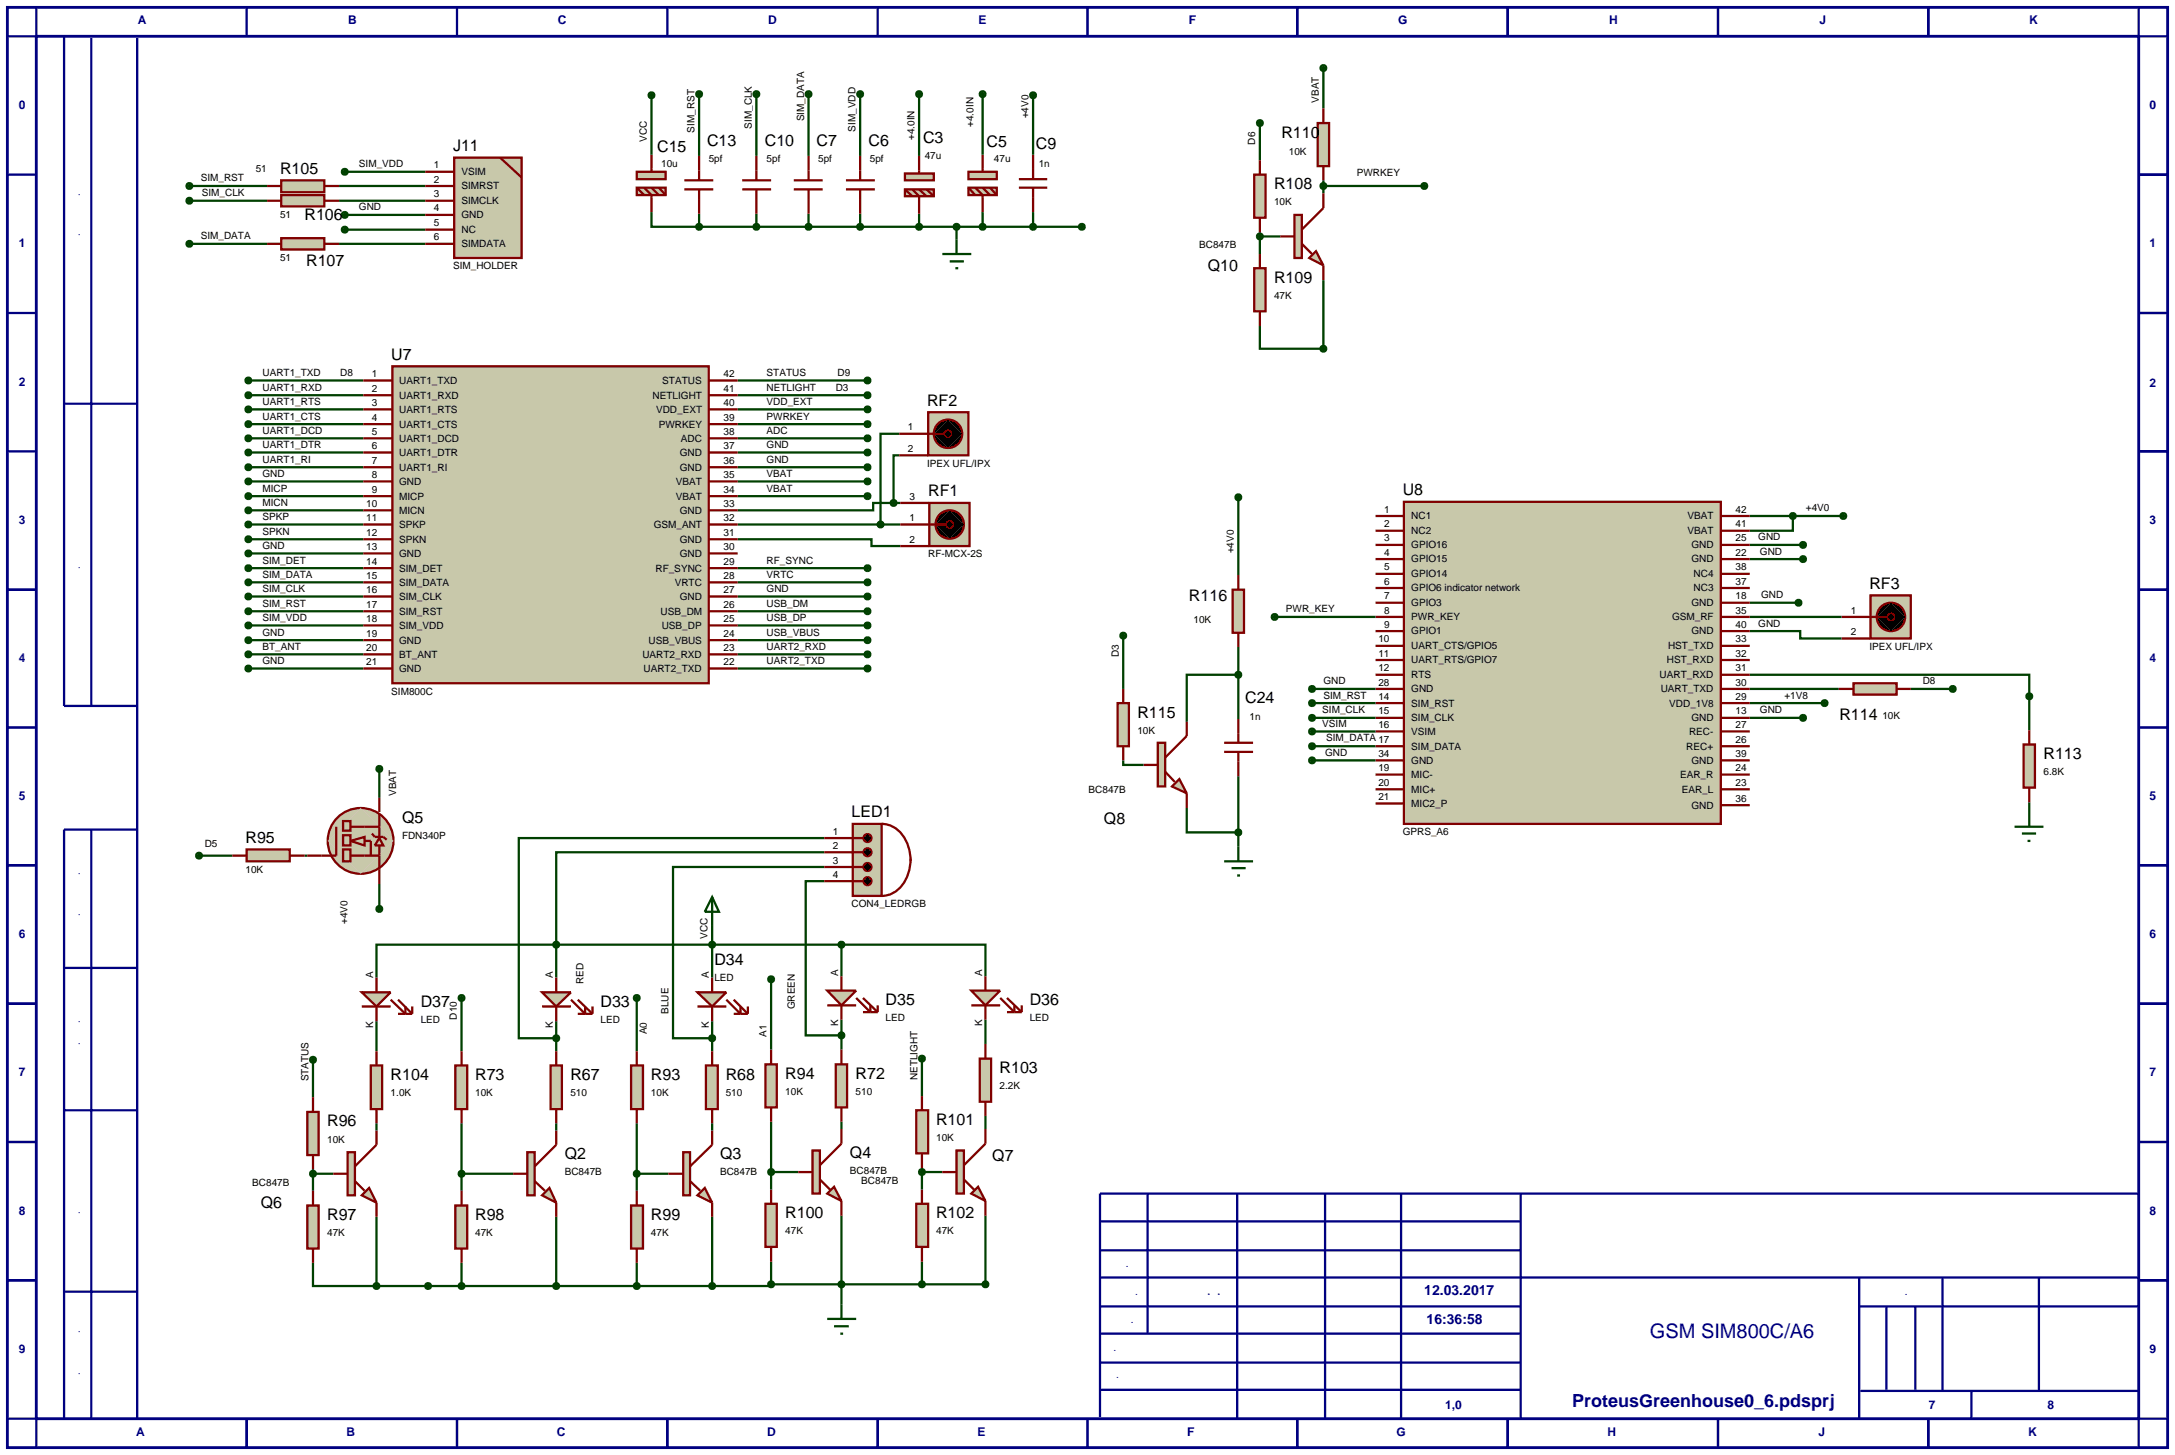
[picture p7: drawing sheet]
<svg xmlns="http://www.w3.org/2000/svg" width="384mm" height="257mm" viewBox="0 0 384 257" stroke-linecap="round" stroke-linejoin="round" font-family="sans-serif">
<defs><g id="words">
<text font-size="3.5" fill="#000080" x="277.4" y="235.9">Модуль GSM SIM800C/A6</text>
<text font-size="3.2" fill="#000080" x="277.3" y="248.1">ProteusGreenhouse0_6.pdsprj</text>
<g font-size="2.8">
<text x="79.9" y="26.7">J11</text>
<text x="115.9" y="26.8">C15</text>
<text x="124.7" y="25.8">C13</text>
<text x="134.9" y="25.8">C10</text>
<text x="144" y="25.8">C7</text>
<text x="153.2" y="25.8">C6</text>
<text x="162.8" y="25.3">C3</text>
<text x="174" y="26">C5</text>
<text x="182.7" y="26.3">C9</text>
<text x="226" y="24.3">R110</text>
<text x="49.4" y="30.7">R105</text>
<text x="224.7" y="33.4">R108</text>
<text x="53.7" y="38.9">R106</text>
<text x="54" y="47">R107</text>
<text x="213" y="47.9">Q10</text>
<text x="224.7" y="49.9">R109</text>
<text x="69" y="63.5">U7</text>
<text x="163.5" y="71.6">RF2</text>
<text x="163.7" y="87.6">RF1</text>
<text x="247.4" y="87.4">U8</text>
<text x="209.7" y="106.1">R116</text>
<text x="329.7" y="103.9">RF3</text>
<text x="219.6" y="124.1">C24</text>
<text x="200.6" y="126.6">R115</text>
<text x="324.4" y="127">R114</text>
<text x="360.4" y="133.9">R113</text>
<text x="43.3" y="148.7">R95</text>
<text x="70.9" y="145.1">Q5</text>
<text x="150.2" y="144.2">LED1</text>
<text x="194.7" y="145.3">Q8</text>
<text x="126" y="170.2">D34</text>
<text x="74.2" y="177.6">D37</text>
<text x="105.9" y="177.6">D33</text>
<text x="156.2" y="177.3">D35</text>
<text x="181.6" y="177.3">D36</text>
<text x="68.9" y="190.5">R104</text>
<text x="83.8" y="190.5">R73</text>
<text x="100.6" y="190.5">R67</text>
<text x="114.8" y="190.5">R93</text>
<text x="128" y="190.5">R68</text>
<text x="138.5" y="190.3">R94</text>
<text x="150.9" y="190.3">R72</text>
<text x="176.3" y="189.3">R103</text>
<text x="57.7" y="198.7">R96</text>
<text x="165.1" y="198.4">R101</text>
<text x="99.6" y="204.5">Q2</text>
<text x="127" y="204.5">Q3</text>
<text x="149.9" y="204.3">Q4</text>
<text x="175" y="204.8">Q7</text>
<text x="46" y="213.1">Q6</text>
<text x="57.7" y="215.2">R97</text>
<text x="83.8" y="215.2">R98</text>
<text x="114.8" y="215.2">R99</text>
<text x="138.5" y="214.9">R100</text>
<text x="165.1" y="214.9">R102</text>
</g>
<g font-size="2.5" fill="#000080">
<text x="251.2" y="228.3">12.03.2017</text>
<text x="251.6" y="233.5">16:36:58</text>
</g>
<g font-size="2.1" fill="#000080">
<text x="24.3" y="4.2">A</text>
<text x="61.4" y="4.2">B</text>
<text x="98.4" y="4.2">C</text>
<text x="135.5" y="4.2">D</text>
<text x="172.6" y="4.2">E</text>
<text x="209.7" y="4.2">F</text>
<text x="246.6" y="4.2">G</text>
<text x="283.8" y="4.2">H</text>
<text x="320.9" y="4.2">J</text>
<text x="357.9" y="4.2">K</text>
<text x="3.3" y="19.2">0</text>
<text x="379.1" y="19.2">0</text>
<text x="3.3" y="43.6">1</text>
<text x="379.1" y="43.6">1</text>
<text x="3.3" y="68">2</text>
<text x="379.1" y="68.2">2</text>
<text x="3.3" y="92.4">3</text>
<text x="379.1" y="92.4">3</text>
<text x="3.3" y="116.8">4</text>
<text x="379.1" y="116.8">4</text>
<text x="3.3" y="141">5</text>
<text x="379.1" y="141">5</text>
<text x="3.3" y="165.4">6</text>
<text x="379.1" y="165.4">6</text>
<text x="3.3" y="189.8">7</text>
<text x="379.1" y="189.8">7</text>
<text x="3.3" y="214.2">8</text>
<text x="379.1" y="214.2">8</text>
<text x="3.3" y="238.6">9</text>
<text x="379.1" y="238.6">9</text>
<text x="254.9" y="248.4">1,0</text>
<text x="340.2" y="248.4">7</text>
<text x="361.1" y="248.4">8</text>
<text x="24" y="253.3">A</text>
<text x="61.1" y="253.3">B</text>
<text x="98.2" y="253.3">C</text>
<text x="135.3" y="253.3">D</text>
<text x="172.4" y="253.3">E</text>
<text x="209.4" y="253.3">F</text>
<text x="246.3" y="253.3">G</text>
<text x="283.5" y="253.3">H</text>
<text x="320.7" y="253.3">J</text>
<text x="357.7" y="253.3">K</text>
</g>
<g font-size="1.8">
<text x="122.5" y="23.4" transform="rotate(-90 122.5 23.4)">SIM_RST</text>
<text x="132.6" y="22.7" transform="rotate(-90 132.6 22.7)">SIM_CLK</text>
<text x="141.8" y="21.4" transform="rotate(-90 141.8 21.4)">SIM_DATA</text>
<text x="150.9" y="23.2" transform="rotate(-90 150.9 23.2)">SIM_VDD</text>
<text x="171.7" y="22.4" transform="rotate(-90 171.7 22.4)">+4.0IN</text>
<text x="181.4" y="20.9" transform="rotate(-90 181.4 20.9)">+4V0</text>
<text x="232.6" y="18.1" transform="rotate(-90 232.6 18.1)">VBAT</text>
<text x="63.3" y="29.5">SIM_VDD</text>
<text x="76.5" y="29.7">1</text>
<text x="114.1" y="25" transform="rotate(-90 114.1 25)">VCC</text>
<text x="116.6" y="29.4">10u</text>
<text x="125" y="28.6">5pf</text>
<text x="135.2" y="28.6">5pf</text>
<text x="144.3" y="28.6">5pf</text>
<text x="153.4" y="28.6">5pf</text>
<text x="161.3" y="24.7" transform="rotate(-90 161.3 24.7)">+4.0IN</text>
<text x="163.1" y="28.1">47u</text>
<text x="175.3" y="28.6">47u</text>
<text x="183.2" y="29.4">1n</text>
<text x="221.4" y="25.5" transform="rotate(-90 221.4 25.5)">D6</text>
<text x="227.3" y="27.3">10K</text>
<text x="35.4" y="32">SIM_RST</text>
<text x="35.6" y="34.6">SIM_CLK</text>
<text x="45.1" y="30.3">51</text>
<text x="76.5" y="32.2">2</text>
<text x="76.5" y="34.8">3</text>
<text x="81.4" y="30.9">VSIM</text>
<text x="81.4" y="33.4">SIMRST</text>
<text x="81.4" y="36">SIMCLK</text>
<text x="239.3" y="31">PWRKEY</text>
<text x="49.4" y="38.4">51</text>
<text x="63.3" y="37.1">GND</text>
<text x="76.5" y="37.3">4</text>
<text x="76.5" y="39.9">5</text>
<text x="81.4" y="38.5">GND</text>
<text x="81.4" y="41.1">NC</text>
<text x="224.7" y="36.2">10K</text>
<text x="35.4" y="42.2">SIM_DATA</text>
<text x="49.4" y="46">51</text>
<text x="76.5" y="42.4">6</text>
<text x="79.9" y="47.5">SIM_HOLDER</text>
<text x="81.4" y="43.6">SIMDATA</text>
<text x="211.5" y="43.8">BC847B</text>
<text x="224.7" y="52.7">47K</text>
<text x="46.3" y="66.3">UART1_TXD</text>
<text x="46.3" y="68.9">UART1_RXD</text>
<text x="46.3" y="71.4">UART1_RTS</text>
<text x="60" y="66.3">D8</text>
<text x="65.6" y="71.6">3</text>
<text x="65.6" y="69.1">2</text>
<text x="65.6" y="66.5">1</text>
<text x="70.4" y="70.3">UART1_RXD</text>
<text x="70.4" y="67.7">UART1_TXD</text>
<text x="115.1" y="70.3">NETLIGHT</text>
<text x="116.8" y="67.7">STATUS</text>
<text x="127.6" y="71.6">40</text>
<text x="127.6" y="69.1">41</text>
<text x="127.6" y="66.5">42</text>
<text x="135.2" y="66.3">STATUS</text>
<text x="135.2" y="68.9">NETLIGHT</text>
<text x="135.2" y="71.4">VDD_EXT</text>
<text x="147.4" y="68.9">D3</text>
<text x="147.7" y="66.3">D9</text>
<text x="46.3" y="74">UART1_CTS</text>
<text x="46.3" y="76.5">UART1_DCD</text>
<text x="65.6" y="76.7">5</text>
<text x="65.6" y="74.2">4</text>
<text x="70.4" y="77.9">UART1_DCD</text>
<text x="70.4" y="75.4">UART1_CTS</text>
<text x="70.4" y="72.8">UART1_RTS</text>
<text x="115.7" y="72.8">VDD_EXT</text>
<text x="116.2" y="75.4">PWRKEY</text>
<text x="120.1" y="77.9">ADC</text>
<text x="127.6" y="76.7">38</text>
<text x="127.6" y="74.2">39</text>
<text x="135.2" y="74">PWRKEY</text>
<text x="135.2" y="76.5">ADC</text>
<text x="160.1" y="75.9">1</text>
<text x="46.3" y="79">UART1_DTR</text>
<text x="46.3" y="81.6">UART1_RI</text>
<text x="65.6" y="81.8">7</text>
<text x="65.6" y="79.2">6</text>
<text x="70.4" y="83">UART1_RI</text>
<text x="70.4" y="80.4">UART1_DTR</text>
<text x="119.9" y="83">GND</text>
<text x="119.9" y="80.4">GND</text>
<text x="127.6" y="81.8">36</text>
<text x="127.6" y="79.2">37</text>
<text x="135.2" y="79">GND</text>
<text x="135.2" y="81.6">GND</text>
<text x="160.1" y="79.7">2</text>
<text x="163.5" y="82.3">IPEX UFL/IPX</text>
<text x="46.3" y="84.1">GND</text>
<text x="46.3" y="86.7">MICP</text>
<text x="46.3" y="89.2">MICN</text>
<text x="64.6" y="89.4">10</text>
<text x="65.6" y="84.3">8</text>
<text x="65.6" y="86.9">9</text>
<text x="70.4" y="85.5">GND</text>
<text x="70.4" y="88.1">MICP</text>
<text x="119.2" y="85.5">VBAT</text>
<text x="119.2" y="88.1">VBAT</text>
<text x="127.6" y="84.3">35</text>
<text x="127.6" y="86.9">34</text>
<text x="127.6" y="89.4">33</text>
<text x="135.2" y="84.1">VBAT</text>
<text x="135.2" y="86.7">VBAT</text>
<text x="160.4" y="88.1">3</text>
<text x="46.3" y="91.7">SPKP</text>
<text x="46.3" y="94.3">SPKN</text>
<text x="64.6" y="94.5">12</text>
<text x="64.6" y="91.9">11</text>
<text x="70.4" y="95.7">SPKN</text>
<text x="70.4" y="93.1">SPKP</text>
<text x="70.4" y="90.6">MICN</text>
<text x="115.3" y="93.1">GSM_ANT</text>
<text x="119.9" y="90.6">GND</text>
<text x="119.9" y="95.7">GND</text>
<text x="127.6" y="91.9">32</text>
<text x="127.6" y="94.5">31</text>
<text x="160.4" y="91.9">1</text>
<text x="160.4" y="95.7">2</text>
<text x="244.1" y="95.5">3</text>
<text x="244.1" y="93">2</text>
<text x="244.1" y="90.4">1</text>
<text x="248.9" y="94.2">NC2</text>
<text x="248.9" y="91.6">NC1</text>
<text x="297.6" y="94.2">VBAT</text>
<text x="297.6" y="91.6">VBAT</text>
<text x="306.1" y="95.5">25</text>
<text x="306.1" y="93">41</text>
<text x="306.1" y="90.4">42</text>
<text x="310.1" y="95.3">GND</text>
<text x="318.5" y="90.2">+4V0</text>
<text x="46.3" y="96.8">GND</text>
<text x="46.3" y="99.4">SIM_DET</text>
<text x="46.3" y="101.9">SIM_DATA</text>
<text x="64.6" y="99.6">14</text>
<text x="64.6" y="97">13</text>
<text x="70.4" y="100.8">SIM_DET</text>
<text x="70.4" y="98.2">GND</text>
<text x="115.6" y="100.8">RF_SYNC</text>
<text x="119.9" y="98.2">GND</text>
<text x="127.6" y="97">30</text>
<text x="127.6" y="99.6">29</text>
<text x="135.2" y="99.4">RF_SYNC</text>
<text x="135.2" y="101.9">VRTC</text>
<text x="163.7" y="98.3">RF-MCX-2S</text>
<text x="217.6" y="97.6" transform="rotate(-90 217.6 97.6)">+4V0</text>
<text x="244.1" y="100.6">5</text>
<text x="244.1" y="98">4</text>
<text x="248.9" y="101.8">GPIO14</text>
<text x="248.9" y="99.2">GPIO15</text>
<text x="248.9" y="96.7">GPIO16</text>
<text x="298.3" y="99.2">GND</text>
<text x="298.3" y="96.7">GND</text>
<text x="298.7" y="101.8">NC4</text>
<text x="306.1" y="100.6">38</text>
<text x="306.1" y="98">22</text>
<text x="310.4" y="97.8">GND</text>
<text x="46.3" y="104.4">SIM_CLK</text>
<text x="46.3" y="107">SIM_RST</text>
<text x="64.6" y="107.2">17</text>
<text x="64.6" y="102.1">15</text>
<text x="64.6" y="104.6">16</text>
<text x="70.4" y="103.3">SIM_DATA</text>
<text x="70.4" y="105.8">SIM_CLK</text>
<text x="119" y="103.3">VRTC</text>
<text x="119.9" y="105.8">GND</text>
<text x="127.6" y="102.1">28</text>
<text x="127.6" y="104.6">27</text>
<text x="127.6" y="107.2">26</text>
<text x="135.2" y="104.4">GND</text>
<text x="135.2" y="107">USB_DM</text>
<text x="226.8" y="108">PWR_KEY</text>
<text x="244.1" y="105.7">7</text>
<text x="244.1" y="103.1">6</text>
<text x="248.9" y="106.9">GPIO3</text>
<text x="248.9" y="104.3">GPIO6 indicator network</text>
<text x="298.3" y="106.9">GND</text>
<text x="298.7" y="104.3">NC3</text>
<text x="306.1" y="105.7">18</text>
<text x="306.1" y="103.1">37</text>
<text x="310.6" y="105.4">GND</text>
<text x="46.3" y="109.5">SIM_VDD</text>
<text x="46.3" y="112.1">GND</text>
<text x="64.6" y="109.7">18</text>
<text x="64.6" y="112.3">19</text>
<text x="70.4" y="110.9">SIM_VDD</text>
<text x="70.4" y="108.4">SIM_RST</text>
<text x="70.4" y="113.5">GND</text>
<text x="114.4" y="113.5">USB_VBUS</text>
<text x="116.5" y="108.4">USB_DM</text>
<text x="116.7" y="110.9">USB_DP</text>
<text x="127.6" y="109.7">25</text>
<text x="127.6" y="112.3">24</text>
<text x="135.2" y="109.5">USB_DP</text>
<text x="135.2" y="112.1">USB_VBUS</text>
<text x="210.5" y="109.9">10K</text>
<text x="243.1" y="113.3">10</text>
<text x="244.1" y="108.2">8</text>
<text x="244.1" y="110.7">9</text>
<text x="248.9" y="109.4">PWR_KEY</text>
<text x="248.9" y="111.9">GPIO1</text>
<text x="294.9" y="109.4">GSM_RF</text>
<text x="298.3" y="111.9">GND</text>
<text x="306.1" y="113.3">33</text>
<text x="306.1" y="108.2">35</text>
<text x="306.1" y="110.7">40</text>
<text x="310.1" y="110.5">GND</text>
<text x="326.4" y="108.2">1</text>
<text x="326.4" y="112">2</text>
<text x="46.3" y="114.6">BT_ANT</text>
<text x="46.3" y="117.1">GND</text>
<text x="64.6" y="114.8">20</text>
<text x="64.6" y="117.3">21</text>
<text x="70.4" y="116">BT_ANT</text>
<text x="70.4" y="118.5">GND</text>
<text x="113.3" y="116">UART2_RXD</text>
<text x="113.5" y="118.5">UART2_TXD</text>
<text x="127.6" y="114.8">23</text>
<text x="127.6" y="117.3">22</text>
<text x="135.2" y="114.6">UART2_RXD</text>
<text x="135.2" y="117.1">UART2_TXD</text>
<text x="197.3" y="115.9" transform="rotate(-90 197.3 115.9)">D3</text>
<text x="243.1" y="118.4">12</text>
<text x="243.1" y="115.8">11</text>
<text x="248.9" y="119.6">RTS</text>
<text x="248.9" y="114.5">UART_CTS/GPIO5</text>
<text x="248.9" y="117">UART_RTS/GPIO7</text>
<text x="292.7" y="119.6">UART_RXD</text>
<text x="294" y="117">HST_RXD</text>
<text x="294.2" y="114.5">HST_TXD</text>
<text x="306.1" y="118.4">31</text>
<text x="306.1" y="115.8">32</text>
<text x="329.7" y="114.6">IPEX UFL/IPX</text>
<text x="69" y="122.5">SIM800C</text>
<text x="233.2" y="125.8">SIM_CLK</text>
<text x="233.4" y="120.7">GND</text>
<text x="233.4" y="123.2">SIM_RST</text>
<text x="243.1" y="126">15</text>
<text x="243.1" y="123.4">14</text>
<text x="243.1" y="120.9">28</text>
<text x="248.9" y="124.6">SIM_RST</text>
<text x="248.9" y="122.1">GND</text>
<text x="292.9" y="122.1">UART_TXD</text>
<text x="294.4" y="124.6">VDD_1V8</text>
<text x="306.1" y="126">13</text>
<text x="306.1" y="123.4">29</text>
<text x="306.1" y="120.9">30</text>
<text x="310.4" y="125.8">GND</text>
<text x="314.7" y="123.2">+1V8</text>
<text x="339.1" y="120.7">D8</text>
<text x="200.6" y="129.4">10K</text>
<text x="220.4" y="126.9">1n</text>
<text x="233.2" y="128.2">VSIM</text>
<text x="233.9" y="130.7">SIM_DATA 17</text>
<text x="243.1" y="128.4">16</text>
<text x="248.9" y="129.6">VSIM</text>
<text x="248.9" y="127.2">SIM_CLK</text>
<text x="297.9" y="129.6">REC-</text>
<text x="298.3" y="127.2">GND</text>
<text x="306.1" y="128.4">27</text>
<text x="306.1" y="131">26</text>
<text x="332" y="126.8">10K</text>
<text x="233.7" y="133.3">GND</text>
<text x="243.1" y="136">19</text>
<text x="243.1" y="133.5">34</text>
<text x="248.9" y="137.2">MIC-</text>
<text x="248.9" y="132.2">SIM_DATA</text>
<text x="248.9" y="134.7">GND</text>
<text x="296.3" y="137.2">EAR_R</text>
<text x="297.4" y="132.2">REC+</text>
<text x="298.3" y="134.7">GND</text>
<text x="306.1" y="136">24</text>
<text x="306.1" y="133.5">39</text>
<text x="360.4" y="136.7">6.8K</text>
<text x="69.9" y="140.4" transform="rotate(-90 69.9 140.4)">VBAT</text>
<text x="192" y="139.8">BC847B</text>
<text x="243.1" y="138.6">20</text>
<text x="243.1" y="141.1">21</text>
<text x="248.9" y="139.8">MIC+</text>
<text x="248.9" y="142.3">MIC2_P</text>
<text x="296.6" y="139.8">EAR_L</text>
<text x="298.3" y="142.6">GND</text>
<text x="306.1" y="138.6">23</text>
<text x="306.1" y="141.4">36</text>
<text x="36.1" y="149.3">D5</text>
<text x="70.9" y="147.9">FDN340P</text>
<text x="146.9" y="147.2">1</text>
<text x="146.9" y="149.7">2</text>
<text x="247.4" y="147.3">GPRS_A6</text>
<text x="43.3" y="153.9">10K</text>
<text x="146.9" y="152.3">3</text>
<text x="146.9" y="154.8">4</text>
<text x="150.2" y="160">CON4_LEDRGB</text>
<text x="61.3" y="163" transform="rotate(-90 61.3 163)">+4V0</text>
<text x="124.8" y="165.6" transform="rotate(-90 124.8 165.6)">VCC</text>
<text x="65.8" y="172.4" transform="rotate(-90 65.8 172.4)">A</text>
<text x="97.5" y="172.4" transform="rotate(-90 97.5 172.4)">A</text>
<text x="102.9" y="173.5" transform="rotate(-90 102.9 173.5)">RED</text>
<text x="125" y="172.4" transform="rotate(-90 125 172.4)">A</text>
<text x="126" y="173">LED</text>
<text x="147.8" y="172.2" transform="rotate(-90 147.8 172.2)">A</text>
<text x="173.2" y="172.2" transform="rotate(-90 173.2 172.2)">A</text>
<text x="80.6" y="179.8" transform="rotate(-90 80.6 179.8)">D10</text>
<text x="117.9" y="178.8" transform="rotate(-90 117.9 178.8)">BLUE</text>
<text x="140.2" y="178" transform="rotate(-90 140.2 178)">GREEN</text>
<text x="65.8" y="181.3" transform="rotate(-90 65.8 181.3)">K</text>
<text x="74.2" y="180.4">LED</text>
<text x="97.5" y="181.3" transform="rotate(-90 97.5 181.3)">K</text>
<text x="105.9" y="180.4">LED</text>
<text x="114.1" y="182.4" transform="rotate(-90 114.1 182.4)">A0</text>
<text x="125" y="181.3" transform="rotate(-90 125 181.3)">K</text>
<text x="135.2" y="182.9" transform="rotate(-90 135.2 182.9)">A1</text>
<text x="147.8" y="181" transform="rotate(-90 147.8 181)">K</text>
<text x="156.2" y="180.1">LED</text>
<text x="173.2" y="181" transform="rotate(-90 173.2 181)">K</text>
<text x="181.6" y="180.1">LED</text>
<text x="54.4" y="190.7" transform="rotate(-90 54.4 190.7)">STATUS</text>
<text x="161.8" y="190.5" transform="rotate(-90 161.8 190.5)">NETLIGHT</text>
<text x="68.9" y="193.3">1.0K</text>
<text x="83.8" y="193.3">10K</text>
<text x="100.6" y="193.3">510</text>
<text x="114.8" y="193.3">10K</text>
<text x="128" y="193.3">510</text>
<text x="138.5" y="193.1">10K</text>
<text x="150.9" y="193.1">510</text>
<text x="176.3" y="192.1">2.2K</text>
<text x="57.7" y="201.5">10K</text>
<text x="165.1" y="201.2">10K</text>
<text x="44.5" y="209.1">BC847B</text>
<text x="99.6" y="207.3">BC847B</text>
<text x="127" y="207.3">BC847B</text>
<text x="149.9" y="207.1">BC847B</text>
<text x="151.9" y="208.8">BC847B</text>
<text x="57.7" y="218">47K</text>
<text x="83.8" y="218">47K</text>
<text x="114.8" y="218">47K</text>
<text x="138.5" y="217.7">47K</text>
<text x="165.1" y="217.7">47K</text>
</g>
<g font-size="1.8" fill="#000080">
<text x="14.1" y="45.8" transform="rotate(-90 14.1 45.8)">Перв. примен.</text>
<text x="14.1" y="105.5" transform="rotate(-90 14.1 105.5)">Справ. №</text>
<text x="14.1" y="164.8" transform="rotate(-90 14.1 164.8)">Инв. № дубл.</text>
<text x="14.1" y="189.5" transform="rotate(-90 14.1 189.5)">Взаим. инв. №</text>
<text x="14.1" y="218.4" transform="rotate(-90 14.1 218.4)">Подп. и дата</text>
<text x="195.3" y="223.5">Изм.</text>
<text x="194.3" y="228.3">Разраб.</text>
<text x="195.3" y="233.4">Пров.</text>
<text x="202.7" y="228.4">Мосейчук А.В.</text>
<text x="333" y="228.3">Лит.</text>
<text x="195.3" y="238.3">Т.контр</text>
<text x="14.1" y="245.6" transform="rotate(-90 14.1 245.6)">Инв. № подп.</text>
<text x="195.6" y="243.1">Н.контр</text>
</g>
</g></defs>
<path d="M1.3 1.3h381v254h-381zM6.4 6.4h370.8v243.8h-370.8z" fill="none" stroke="#000080" stroke-width=".5"/>
<g fill="none" stroke="#000080" stroke-width=".4">
<path d="M6.4 1.3v5.1h-5.1M11.3 6.4v118.1h12.9M16.1 6.7v117.8M24.2 6.7v243.5M43.5 1.3v5.1M80.6 1.3v5.1M117.7 1.3v5.1M154.8 1.3v5.1M191.8 1.3v5.1M228.8 1.3v5.1M265.9 1.3v5.1M303 1.3v5.1"/>
<path d="M340.1 1.3v5.1M377.2 1.3v5.1h5.1M1.3 30.8h5.1M377.2 30.8h5.1M1.3 55.2h5.1M377.2 55.2h5.1M1.3 79.6h5.1M11.3 71.2h12.9M377.2 79.6h5.1M1.3 104h5.1M377.2 104h5.1M1.3 128.3h5.1"/>
<path d="M377.2 128.3h5.1M1.3 152.6h5.1M16.1 146.3v103.9M24.2 146.3h-12.9v103.9M377.2 152.6h5.1M1.3 177h5.1M11.3 170.7h12.9M377.2 177h5.1M11.3 195.8h12.9M1.3 201.4h5.1M194 215.4h74.2M202.4 210.5v24.7"/>
<path d="M218.2 210.5v39.7M233.7 210.5v39.7M247.1 210.5v39.7M268.2 210.5v39.7M377.2 210.5h-183.2v39.4M377.2 201.4h5.1M1.3 225.8h5.1M11.3 227.8h12.9M194 230.4h74.2M194 225.3h183.2M194 220.5h74.2M194 235.2h74.2"/>
<path d="M327.9 230.4h49.3M327.9 225.3v24.9M332.7 230.4v14.7M337.8 230.4v14.7M342.6 225.3v20M359.6 225.3v20M377.2 225.8h5.1M1.3 250.2h5.1v5.1M43.5 250.2v5.1M80.6 250.2v5.1M117.7 250.2v5.1M154.8 250.2v5.1"/>
<path d="M191.8 250.2v5.1M194 240.3h74.2M194 245.1h74.2M228.8 250.2v5.1M265.9 250.2v5.1M303 250.2v5.1M328.1 245.3h49.1M340.1 250.2v5.1M347.7 245.3v4.9M382.3 250.2h-5.1v5.1"/>
</g>
<g fill="none" stroke="#004000" stroke-width=".4">
<path d="M114.9 16.8v10.5M123.3 16.6v10.9M133.4 16.6v10.9M142.6 16.6v10.9M151.7 16.6v10.9M162.1 16.6v10.9M173.3 16.6v10.7M182.2 16.8v10.5M233.4 12v7.1M33.4 32.8h13.7M33.4 35.4h13.7M59.8 32.8h15.2"/>
<path d="M59.8 35.4h15.2M60.8 30.3h14.2M60.8 37.9h14.2M114.9 37.4v2.6h8.4M123.3 37.7v2.3M133.4 37.7v2.3M142.6 37.7v2.3M151.7 37.7v2.3M162.1 37.7v2.3M173.3 37.4v2.6M182.2 37.4v2.6M222.2 21.7v6.6"/>
<path d="M233.4 32.8h17.8M233.4 31.8v2.3M33.4 43h13.7M59.8 43h15.2M60.8 40.5h14.2M123.3 40h67.5M168.7 40v2.2M222.2 41v3.8M222.2 41.7h3.6M233.4 49.4v12.1h-11.2v-4M43.8 67.1h20.3M43.8 69.7h20.3"/>
<path d="M43.8 72.2h20.3M43.8 74.8h20.3M43.8 77.3h20.3M43.8 79.8h20.3M130.1 67.1h22.9M130.1 69.7h22.9M130.1 72.2h22.9M130.1 74.8h22.9M130.1 77.3h22.9M130.1 79.8h22.9M158.6 76.5h-3.3v16M43.8 82.4h20.3"/>
<path d="M43.8 84.9h20.3M43.8 87.5h20.3M43.8 90h20.3M43.8 92.5h20.3M43.8 95.1h20.3M43.8 97.6h20.3M130.1 95.1h23.6v1.2h5.1M130.1 82.4h22.9M130.1 84.9h22.9M130.1 87.5h22.9M130.1 92.5h28.7M157.6 88.7h-3.6v1.3h-23.9"/>
<path d="M157.6 88.7h1.2M158.6 80.3h-1v8.4M218.4 87.7v13.7M308.6 91h16.5M308.6 96.1h9.4M308.6 98.6h9.4M316.2 91v2.6h-7.6M43.8 100.2h20.3M43.8 102.7h20.3M43.8 105.2h20.3M43.8 107.8h20.3M43.8 110.3h20.3"/>
<path d="M43.8 112.9h20.3M43.8 115.4h20.3M43.8 117.9h20.3M130.1 100.2h22.9M130.1 102.7h22.9M130.1 105.2h22.9M130.1 107.8h22.9M130.1 110.3h22.9M130.1 112.9h22.9M130.1 115.4h22.9M130.1 117.9h22.9M198.1 112.1v9.4"/>
<path d="M218.4 119h-9.1v8.3M218.4 114.1v12.7M224.8 108.8h17.8M308.6 111.3h8.9v1.3h7.3M308.6 119h49.3v9.8M308.6 108.8h16.2M308.6 106.3h8.6M66.9 135.6v5.1M198.1 134.1v.8h3.6M218.4 136.9v12.4M231.4 124h11.2M231.4 121.5h11.2"/>
<path d="M231.4 134.1h11.2M231.4 126.6h11.2M231.4 129h11.2M231.4 131.6h11.2M308.6 124h13.2M308.6 121.5h15.7M308.6 126.6h9.4M337 121.5h7.4M35.1 150.9h5.9M53.7 150.9h.5M66.9 155.9v4.4M145.4 147.8h-53.9v35.3h6.6"/>
<path d="M145.4 150.3h-47.3v16.3M145.4 152.9h-26.7v30.2h6.9M145.4 155.4h-3.3v27.2h6.3M209.3 142.5v4.3h9.1M357.9 141.5v1.7M81.4 176v9.4M98.1 166.6h-31.7v5.8M98.1 166.6v5.8M98.1 166.6h50.3M112.3 176v9.4M125.6 163.3v9.1M136 172.7v12.4"/>
<path d="M148.4 166.6h25.4v5.6M148.4 166.6v5.6M148.4 179.8v5.3M173.8 179.8v4.3M55.2 186.9v6.6M66.4 180.1v5.3M66.4 198.1v1.3M81.4 198.1v11.9M98.1 180.1v5.3M98.1 198.1v1.3M112.3 198.1v11.9M125.6 180.1v5.3"/>
<path d="M125.6 198.1v1.3M136 197.8v12M148.4 197.8v1.3M162.6 186.7v6.6M173.8 196.8v2.3M55.2 206.2v3.8M55.2 207h3.6M66.4 214.6v12.2M81.4 207h9.1M98.1 214.6v12.2M112.3 207h5.6M125.6 214.6v12.2"/>
<path d="M136 206.7h4.8M148.4 214.4v15.7M162.6 206.7h3.6M162.6 206v3.8M173.8 214.4v12.1h-37.8M55.2 222.7v4.1h11.2M66.4 226.8h59.2M81.4 222.7v4.1M112.3 222.7v4.1M136 226.5v.3h-10.4M136 222.5v4M162.6 222.5v4"/>
</g>
<g fill="#c8c8aa" stroke="#800000" stroke-width=".4">
<path d="M95.6 210.8l1.3-1.3 1.2 2.6z"/>
<path d="M93 203.2h1.3v7.6h-1.3z"/>
</g>
<path d="M98.1 199.4v2.5l-3.8 3.8M90.5 207h2.5M94.3 208.3l1.8 1.7M98.1 212.1v2.5" fill="none" stroke="#800000" stroke-width=".4"/>
<g fill="#c8c8aa" stroke="#800000" stroke-width=".4">
<path d="M123 210.8l1.3-1.3 1.3 2.6z"/>
<path d="M120.5 203.2h1.2v7.6h-1.2z"/>
</g>
<path d="M125.6 199.4v2.5l-3.9 3.8M117.9 207h2.6M121.7 208.3l1.8 1.7M125.6 212.1v2.5" fill="none" stroke="#800000" stroke-width=".4"/>
<g fill="#c8c8aa" stroke="#800000" stroke-width=".4">
<path d="M147.1 209.3l1.3 2.5-2.5-1.3z"/>
<path d="M143.3 202.9h1.3v7.6h-1.3z"/>
</g>
<path d="M148.4 199.1v2.6l-3.8 3.8M140.8 206.7h2.5M144.6 208l1.8 1.8M148.4 211.8v2.6" fill="none" stroke="#800000" stroke-width=".4"/>
<path d="M145.9 232.6h5.1M147.1 233.9h2.6M148.2 235.2h.5M148.4 230.1v2.5" fill="none" stroke="#004000" stroke-width=".4"/>
<path d="M125.3 226.4l.3-.1-.5 .5zM125.6 226.3l.4 .2 .1 .3zM125.6 227.3l.5-.5-.2 .4zM125.1 226.8l.5 .5-.3-.1z" fill="#004000" stroke="#004000" stroke-width=".4"/>
<path d="M125.6 226.3l.5 .5-.5 .5-.5-.5z" fill="#004000"/>
<path d="M148 226.2l.4-.2-.5 .5zM148.4 226l.3 .1 .2 .4zM148.4 227l.5-.5-.1 .3zM147.9 226.5l.5 .5-.4-.2z" fill="#004000" stroke="#004000" stroke-width=".4"/>
<path d="M147.9 226.5l.5-.5 .5 .5-.5 .5z" fill="#004000"/>
<path d="M97.1 187.9h2v7.7h-2z" fill="#c8c8aa" stroke="#800000" stroke-width=".4"/>
<path d="M98.1 185.4v2.5M98.1 195.6v2.5" fill="none" stroke="#800000" stroke-width=".4"/>
<path d="M124.5 187.9h2.1v7.7h-2.1z" fill="#c8c8aa" stroke="#800000" stroke-width=".4"/>
<path d="M125.6 185.4v2.5M125.6 195.6v2.5" fill="none" stroke="#800000" stroke-width=".4"/>
<path d="M147.4 187.7h2v7.6h-2z" fill="#c8c8aa" stroke="#800000" stroke-width=".4"/>
<path d="M148.4 185.1v2.6M148.4 195.3v2.5" fill="none" stroke="#800000" stroke-width=".4"/>
<path d="M80.3 187.9h2.1v7.7h-2.1z" fill="#c8c8aa" stroke="#800000" stroke-width=".4"/>
<path d="M81.4 185.4v2.5M81.4 195.6v2.5" fill="none" stroke="#800000" stroke-width=".4"/>
<path d="M111.3 187.9h2.1v7.7h-2.1z" fill="#c8c8aa" stroke="#800000" stroke-width=".4"/>
<path d="M112.3 185.4v2.5M112.3 195.6v2.5" fill="none" stroke="#800000" stroke-width=".4"/>
<path d="M135 187.7h2v7.6h-2z" fill="#c8c8aa" stroke="#800000" stroke-width=".4"/>
<path d="M136 185.1v2.6M136 195.3v2.5" fill="none" stroke="#800000" stroke-width=".4"/>
<path d="M111.9 175.7l.4-.2-.5 .5zM112.3 175.5l.4 .2 .1 .3zM112.8 176l-.2 .4-.3 .1zM111.8 176l.5 .5-.3-.1z" fill="#004000" stroke="#004000" stroke-width=".4"/>
<path d="M111.8 176l.5-.5 .5 .5-.5 .5z" fill="#004000"/>
<path d="M95.6 175h5.1l-2.6 2.5z" fill="#c8c8aa" stroke="#800000" stroke-width=".4"/>
<path d="M95.6 177.5h5.1M98.1 172.4v2.6M98.1 177.5v2.6M100.7 176.3l2.5 2.5v-1.3M101.9 176.3l2.6 2.5M101.9 178.8h2.6M104.5 177.5v1.3" fill="none" stroke="#800000" stroke-width=".4"/>
<path d="M123 175h5.1l-2.5 2.5z" fill="#c8c8aa" stroke="#800000" stroke-width=".4"/>
<path d="M123 177.5h5.1M125.6 172.4v2.6M125.6 177.5v2.6M128.1 176.3l2.5 2.5v-1.3M129.4 176.3l2.5 2.5M129.4 178.8h2.5M131.9 177.5v1.3" fill="none" stroke="#800000" stroke-width=".4"/>
<path d="M145.9 174.7h5.1l-2.6 2.6z" fill="#c8c8aa" stroke="#800000" stroke-width=".4"/>
<path d="M145.9 177.3h5.1M148.4 172.2v2.5M148.4 177.3v2.5M151 176l2.5 2.5v-1.2M152.2 176l2.6 2.5M152.2 178.5h2.6M154.8 177.3v1.2" fill="none" stroke="#800000" stroke-width=".4"/>
<path d="M125.6 158.2l1.2 2.6h-2.5zM125.6 158.2v5.1" fill="none" stroke="#004000" stroke-width=".4"/>
<path d="M125.2 166.3l.4-.2-.5 .5zM125.6 166.1l.4 .2 .1 .3zM125.6 167.1l.5-.5-.2 .4zM125.1 166.6l.5 .5-.3-.1z" fill="#004000" stroke="#004000" stroke-width=".4"/>
<path d="M125.6 166.1l.5 .5-.5 .5-.5-.5z" fill="#004000"/>
<g fill="#c8c8aa" stroke="#800000" stroke-width=".4">
<path d="M61.8 148.3l2.5-.7v1.5z"/>
<path d="M59.5 144.2a5.8 5.8 0 0 1 4.1-1.7l-5.8 5.8a5.8 5.8 0 0 1 1.7-4.1zM63.6 142.5a5.8 5.8 0 0 1 5.8 5.8zM69.4 148.3a5.8 5.8 0 0 1-5.8 5.8zM57.8 148.3l5.8 5.8a5.8 5.8 0 0 1-5.8-5.8z"/>
</g>
<path d="M63.6 142.5l5.8 5.8-5.8 5.8-5.8-5.8z" fill="#c8c8aa"/>
<path d="M59.3 145.8v5.1h-2.6M61.8 150.9h5.1M61.8 145.8h5.1M64.3 148.3h1.1v2.6" fill="none" stroke="#800000" stroke-width=".4"/>
<path d="M66.9 147.8l.7 1.3h-1.5z" fill="#c8c8aa" stroke="#800000" stroke-width=".4"/>
<path d="M65.6 147l.5 .6h1.5l.6 .5M66.9 143.5v4.1M66.9 149.1v4.3" fill="none" stroke="#800000" stroke-width=".4"/>
<g fill="#c8c8aa" stroke="#800000" stroke-width=".4">
<path d="M60.5 144.8h1.3v1.7h-1.3z"/>
<path d="M60.5 149.8h1.3v2.1h-1.3z"/>
<path d="M60.5 147.3h1.3v1.8h-1.3z"/>
</g>
<path d="M54.2 150.9h2.5M66.9 140.7v2.5M66.9 153.4v2.5" fill="none" stroke="#800000" stroke-width=".4"/>
<path d="M43.5 149.8h7.6v2.1h-7.6z" fill="#c8c8aa" stroke="#800000" stroke-width=".4"/>
<path d="M41 150.9h2.5M51.1 150.9h2.6" fill="none" stroke="#800000" stroke-width=".4"/>
<path d="M34.8 150.5l.3-.1-.5 .5zM35.1 150.4l.3 .1 .2 .4zM35.6 150.9l-.2 .4-.3 .1zM34.6 150.9l.5 .5-.3-.1z" fill="#004000" stroke="#004000" stroke-width=".4"/>
<path d="M34.6 150.9l.5-.5 .5 .5-.5 .5z" fill="#004000"/>
<path d="M66.6 159.9l.3-.1-.5 .5zM66.9 159.8l.4 .2 .1 .3zM67.4 160.3l-.2 .4-.3 .1zM66.4 160.3l.5 .5-.3-.1z" fill="#004000" stroke="#004000" stroke-width=".4"/>
<path d="M66.4 160.3l.5-.5 .5 .5-.5 .5z" fill="#004000"/>
<path d="M66.5 135.3l.4-.2-.5 .5zM66.9 135.1l.4 .2 .1 .3zM67.4 135.6l-.1 .3-.4 .2zM66.4 135.6l.5 .5-.3-.1z" fill="#004000" stroke="#004000" stroke-width=".4"/>
<path d="M66.4 135.6l.5-.5 .5 .5-.5 .5z" fill="#004000"/>
<path d="M81.1 175.6l.3-.1-.5 .5zM81.4 175.5l.3 .1 .2 .4zM81.9 176l-.2 .4-.3 .1zM80.9 176l.5 .5-.4-.2z" fill="#004000" stroke="#004000" stroke-width=".4"/>
<path d="M81.4 175.5l.5 .5-.5 .5-.5-.5z" fill="#004000"/>
<g fill="#c8c8aa" stroke="#800000" stroke-width=".4">
<path d="M63.8 210.8l1.3-1.3 1.3 2.6z"/>
<path d="M61.3 203.2h1.3v7.6h-1.3z"/>
</g>
<path d="M66.4 199.4v2.5l-3.8 3.8M58.8 207h2.5M62.6 208.3l1.7 1.7M66.4 212.1v2.5" fill="none" stroke="#800000" stroke-width=".4"/>
<path d="M54.2 196.1h2v7.6h-2z" fill="#c8c8aa" stroke="#800000" stroke-width=".4"/>
<path d="M55.2 193.5v2.6M55.2 203.7v2.5" fill="none" stroke="#800000" stroke-width=".4"/>
<path d="M54.9 186.5l.3-.1-.5 .5zM55.2 186.4l.3 .1 .2 .4zM55.7 186.9l-.1 .3-.4 .2zM54.7 186.9l.5 .5-.4-.2z" fill="#004000" stroke="#004000" stroke-width=".4"/>
<path d="M54.7 186.9l.5-.5 .5 .5-.5 .5z" fill="#004000"/>
<path d="M166.2 44.8h5.1M167.5 46.1h2.5M168.5 47.3h.5M168.7 42.2v2.6" fill="none" stroke="#004000" stroke-width=".4"/>
<path d="M168.3 39.7l.4-.2-.5 .5zM168.7 39.5l.4 .2 .1 .3zM168.7 40.5l.5-.5-.1 .3zM168.2 40l.5 .5-.3-.1z" fill="#004000" stroke="#004000" stroke-width=".4"/>
<path d="M168.2 40l.5-.5 .5 .5-.5 .5z" fill="#004000"/>
<path d="M173 16.2l.3-.1-.5 .5zM173.3 16.1l.3 .1 .2 .4zM173.3 17.1l.5-.5-.2 .4zM172.8 16.6l.5 .5-.4-.2z" fill="#004000" stroke="#004000" stroke-width=".4"/>
<path d="M173.3 16.1l.5 .5-.5 .5-.5-.5z" fill="#004000"/>
<path d="M161.8 16.2l.3-.1-.5 .5zM162.1 16.1l.3 .1 .2 .4zM162.6 16.6l-.2 .4-.3 .1zM161.6 16.6l.5 .5-.3-.1z" fill="#004000" stroke="#004000" stroke-width=".4"/>
<path d="M161.6 16.6l.5-.5 .5 .5-.5 .5z" fill="#004000"/>
<path d="M179.7 33.1h5M179.7 31.6h5M182.2 27.3v4.3M182.2 33.1v4.3" fill="none" stroke="#800000" stroke-width=".4"/>
<path d="M150.4 145.3h5.1v12.7h-5.1z" fill="#c8c8aa" stroke="#800000" stroke-width=".4"/>
<path d="M145.4 147.8h6.8M145.4 150.3h6.8M145.4 152.9h6.8M145.4 155.4h6.8M155.5 145.3a5.3 5.3 0 0 1 4.8 4.5l.3 2.1M160.6 151.4a6.6 6.6 0 0 1-3.5 6.3l-1.6 .3" fill="none" stroke="#800000" stroke-width=".4"/>
<g fill="#000" stroke="#800000" stroke-width=".4">
<path d="M152.5 147.3l.5-.2-.7 .7zM153 147.1a.68 .68 0 0 1 .7 .7zM153.7 147.8a.68 .68 0 0 1-.7 .7zM152.3 147.8l.7 .7a.68 .68 0 0 1-.7-.7z"/>
<path d="M152.5 149.8l.5-.2-.7 .7zM153 149.6a.68 .68 0 0 1 .7 .7zM153.7 150.3a.68 .68 0 0 1-.7 .7zM152.3 150.3l.7 .7a.68 .68 0 0 1-.7-.7z"/>
<path d="M152.5 152.4l.5-.2-.7 .7zM153 152.2a.68 .68 0 0 1 .7 .7zM153.7 152.9a.68 .68 0 0 1-.7 .7zM152.3 152.9l.7 .7a.68 .68 0 0 1-.7-.7z"/>
<path d="M152.5 154.9l.5-.2-.7 .7zM153 154.7a.68 .68 0 0 1 .7 .7zM153.7 155.4a.68 .68 0 0 1-.7 .7zM152.3 155.4l.7 .7a.68 .68 0 0 1-.7-.7z"/>
</g>
<path d="M153 147.1l.7 .7-.7 .7-.7-.7zM153 149.6l.7 .7-.7 .7-.7-.7zM153 152.2l.7 .7-.7 .7-.7-.7zM153 154.7l.7 .7-.7 .7-.7-.7z" fill="#000"/>
<path d="M97.8 182.7l.3-.1-.5 .5zM98.1 182.6l.4 .2 .1 .3zM98.1 183.6l.5-.5-.1 .3zM97.6 183.1l.5 .5-.3-.1z" fill="#004000" stroke="#004000" stroke-width=".4"/>
<path d="M98.1 182.6l.5 .5-.5 .5-.5-.5z" fill="#004000"/>
<path d="M97.7 166.3l.4-.2-.5 .5zM98.1 166.1l.4 .2 .1 .3zM98.6 166.6l-.1 .3-.4 .2zM97.6 166.6l.5 .5-.3-.1z" fill="#004000" stroke="#004000" stroke-width=".4"/>
<path d="M97.6 166.6l.5-.5 .5 .5-.5 .5z" fill="#004000"/>
<path d="M125.3 182.7l.3-.1-.5 .5zM125.6 182.6l.4 .2 .1 .3zM125.6 183.6l.5-.5-.2 .4zM125.1 183.1l.5 .5-.3-.1z" fill="#004000" stroke="#004000" stroke-width=".4"/>
<path d="M125.6 182.6l.5 .5-.5 .5-.5-.5z" fill="#004000"/>
<path d="M148 182.3l.4-.2-.5 .5zM148.4 182.1l.3 .1 .2 .4zM148.9 182.6l-.1 .3-.4 .2zM147.9 182.6l.5 .5-.4-.2z" fill="#004000" stroke="#004000" stroke-width=".4"/>
<path d="M147.9 182.6l.5-.5 .5 .5-.5 .5z" fill="#004000"/>
<g fill="#c8c8aa" stroke="#800000" stroke-width=".4">
<path d="M159.6 30.6h5.1v1.2h-5.1z"/>
<path d="M159.6 33.4h5.1v1.2h-5.1z"/>
</g>
<path d="M159.6 33.4l1.3 1.2M160.9 33.4l1.2 1.2v3.1M162.1 27.5v3.1M162.1 33.4l1.3 1.2M163.4 33.4l1.3 1.2" fill="none" stroke="#800000" stroke-width=".4"/>
<g fill="#c8c8aa" stroke="#800000" stroke-width=".4">
<path d="M170.8 30.3h5v1.3h-5z"/>
<path d="M170.8 33.1h5v1.3h-5z"/>
</g>
<path d="M170.8 33.1l1.2 1.3M172 33.1l1.3 1.3v3M173.3 27.3v3M173.3 33.1l1.3 1.3M174.6 33.1l1.2 1.3" fill="none" stroke="#800000" stroke-width=".4"/>
<path d="M173 39.6l.3-.1-.5 .5zM173.3 39.5l.4 .2 .1 .3zM173.3 40.5l.5-.5-.1 .3zM172.8 40l.5 .5-.4-.2z" fill="#004000" stroke="#004000" stroke-width=".4"/>
<path d="M173.3 39.5l.5 .5-.5 .5-.5-.5z" fill="#004000"/>
<path d="M97.8 226.4l.3-.1-.5 .5zM98.1 226.3l.4 .2 .1 .3zM98.6 226.8l-.1 .3-.4 .2zM97.6 226.8l.5 .5-.3-.1z" fill="#004000" stroke="#004000" stroke-width=".4"/>
<path d="M98.1 226.3l.5 .5-.5 .5-.5-.5z" fill="#004000"/>
<path d="M75.2 226.4l.3-.1-.5 .5zM75.5 226.3l.4 .2 .1 .3zM76 226.8l-.1 .3-.4 .2zM75 226.8l.5 .5-.3-.1z" fill="#004000" stroke="#004000" stroke-width=".4"/>
<path d="M75 226.8l.5-.5 .5 .5-.5 .5z" fill="#004000"/>
<path d="M54.2 212.6h2v7.6h-2z" fill="#c8c8aa" stroke="#800000" stroke-width=".4"/>
<path d="M55.2 210v2.6M55.2 220.2v2.5" fill="none" stroke="#800000" stroke-width=".4"/>
<path d="M80.3 212.6h2.1v7.6h-2.1z" fill="#c8c8aa" stroke="#800000" stroke-width=".4"/>
<path d="M81.4 210v2.6M81.4 220.2v2.5" fill="none" stroke="#800000" stroke-width=".4"/>
<path d="M111.3 212.6h2.1v7.6h-2.1z" fill="#c8c8aa" stroke="#800000" stroke-width=".4"/>
<path d="M112.3 210v2.6M112.3 220.2v2.5" fill="none" stroke="#800000" stroke-width=".4"/>
<path d="M135 212.3h2v7.6h-2z" fill="#c8c8aa" stroke="#800000" stroke-width=".4"/>
<path d="M136 209.8v2.5M136 219.9v2.6" fill="none" stroke="#800000" stroke-width=".4"/>
<path d="M54.9 206.6l.3-.1-.5 .5zM55.2 206.5l.4 .2 .1 .3zM55.2 207.5l.5-.5-.2 .4zM54.7 207l.5 .5-.3-.1z" fill="#004000" stroke="#004000" stroke-width=".4"/>
<path d="M55.2 206.5l.5 .5-.5 .5-.5-.5z" fill="#004000"/>
<path d="M66.1 226.4l.3-.1-.5 .5zM66.4 226.3l.3 .1 .2 .4zM66.4 227.3l.5-.5-.2 .4zM65.9 226.8l.5 .5-.3-.1z" fill="#004000" stroke="#004000" stroke-width=".4"/>
<path d="M66.4 226.3l.5 .5-.5 .5-.5-.5z" fill="#004000"/>
<path d="M81.1 206.6l.3-.1-.5 .5zM81.4 206.5l.3 .1 .2 .4zM81.9 207l-.2 .4-.3 .1zM80.9 207l.5 .5-.3-.1z" fill="#004000" stroke="#004000" stroke-width=".4"/>
<path d="M81.4 206.5l.5 .5-.5 .5-.5-.5z" fill="#004000"/>
<path d="M81.1 226.4l.3-.1-.5 .5zM81.4 226.3l.3 .1 .2 .4zM81.9 226.8l-.2 .4-.3 .1zM80.9 226.8l.5 .5-.3-.1z" fill="#004000" stroke="#004000" stroke-width=".4"/>
<path d="M81.4 226.3l.5 .5-.5 .5-.5-.5z" fill="#004000"/>
<path d="M111.9 206.7l.4-.2-.5 .5zM112.3 206.5l.4 .2 .1 .3zM112.8 207l-.2 .4-.3 .1zM111.8 207l.5 .5-.3-.1z" fill="#004000" stroke="#004000" stroke-width=".4"/>
<path d="M111.8 207l.5-.5 .5 .5-.5 .5z" fill="#004000"/>
<path d="M111.9 226.5l.4-.2-.5 .5zM112.3 226.3l.4 .2 .1 .3zM112.8 226.8l-.2 .4-.3 .1zM111.8 226.8l.5 .5-.3-.1z" fill="#004000" stroke="#004000" stroke-width=".4"/>
<path d="M111.8 226.8l.5-.5 .5 .5-.5 .5z" fill="#004000"/>
<path d="M135.6 206.4l.4-.2-.5 .5zM136 206.2l.3 .1 .2 .4zM136.5 206.7l-.1 .3-.4 .2zM135.5 206.7l.5 .5-.4-.2z" fill="#004000" stroke="#004000" stroke-width=".4"/>
<path d="M135.5 206.7l.5-.5 .5 .5-.5 .5z" fill="#004000"/>
<path d="M135.6 226.2l.4-.2-.5 .5zM136 226l.3 .1 .2 .4zM136.5 226.5l-.1 .3-.4 .2zM135.5 226.5l.5 .5-.4-.2z" fill="#004000" stroke="#004000" stroke-width=".4"/>
<path d="M135.5 226.5l.5-.5 .5 .5-.5 .5z" fill="#004000"/>
<g fill="#c8c8aa" stroke="#800000" stroke-width=".4">
<path d="M172.5 209.3l1.3 2.5-2.5-1.3z"/>
<path d="M168.7 202.9h1.3v7.6h-1.3z"/>
</g>
<path d="M173.8 199.1v2.6l-3.8 3.8M166.2 206.7h2.5M170 208l1.8 1.8M173.8 211.8v2.6" fill="none" stroke="#800000" stroke-width=".4"/>
<path d="M161.6 195.8h2.1v7.6h-2.1z" fill="#c8c8aa" stroke="#800000" stroke-width=".4"/>
<path d="M162.6 193.3v2.5M162.6 203.4v2.6" fill="none" stroke="#800000" stroke-width=".4"/>
<path d="M162.3 186.3l.3-.1-.5 .5zM162.6 186.2l.3 .1 .2 .4zM163.1 186.7l-.2 .4-.3 .1zM162.1 186.7l.5 .5-.4-.2z" fill="#004000" stroke="#004000" stroke-width=".4"/>
<path d="M162.6 186.2l.5 .5-.5 .5-.5-.5z" fill="#004000"/>
<path d="M161.6 212.3h2.1v7.6h-2.1z" fill="#c8c8aa" stroke="#800000" stroke-width=".4"/>
<path d="M162.6 209.8v2.5M162.6 219.9v2.6" fill="none" stroke="#800000" stroke-width=".4"/>
<path d="M162.3 206.3l.3-.1-.5 .5zM162.6 206.2l.3 .1 .2 .4zM163.1 206.7l-.2 .4-.3 .1zM162.1 206.7l.5 .5-.4-.2z" fill="#004000" stroke="#004000" stroke-width=".4"/>
<path d="M162.1 206.7l.5-.5 .5 .5-.5 .5z" fill="#004000"/>
<path d="M173.4 226.2l.4-.2-.5 .5zM173.8 226l.3 .1 .2 .4zM173.8 227l.5-.5-.1 .3zM173.3 226.5l.5 .5-.4-.2z" fill="#004000" stroke="#004000" stroke-width=".4"/>
<path d="M173.3 226.5l.5-.5 .5 .5-.5 .5z" fill="#004000"/>
<path d="M162.3 226.1l.3-.1-.5 .5zM162.6 226l.3 .1 .2 .4zM162.6 227l.5-.5-.1 .3zM162.1 226.5l.5 .5-.4-.2z" fill="#004000" stroke="#004000" stroke-width=".4"/>
<path d="M162.6 226l.5 .5-.5 .5-.5-.5z" fill="#004000"/>
<path d="M172.8 186.7h2v7.6h-2z" fill="#c8c8aa" stroke="#800000" stroke-width=".4"/>
<path d="M173.8 184.1v2.6M173.8 194.3v2.5" fill="none" stroke="#800000" stroke-width=".4"/>
<path d="M148 166.3l.4-.2-.5 .5zM148.4 166.1l.4 .2 .1 .3zM148.4 167.1l.5-.5-.2 .4zM147.9 166.6l.5 .5-.4-.2z" fill="#004000" stroke="#004000" stroke-width=".4"/>
<path d="M147.9 166.6l.5-.5 .5 .5-.5 .5z" fill="#004000"/>
<path d="M69.2 64.6h55.8v55.9h-55.8z" fill="#c8c8aa" stroke="#800000" stroke-width=".4"/>
<g fill="none" stroke="#800000" stroke-width=".4">
<path d="M64.1 79.8h5.1M64.1 77.3h5.1M64.1 74.8h5.1M64.1 72.2h5.1M64.1 69.7h5.1M64.1 67.1h5.1M125 79.8h5.1M125 77.3h5.1M125 74.8h5.1M125 72.2h5.1M125 69.7h5.1M125 67.1h5.1"/>
<path d="M64.1 82.4h5.1M64.1 84.9h5.1M64.1 87.5h5.1M64.1 90h5.1M64.1 92.5h5.1M64.1 95.1h5.1M64.1 97.6h5.1M125 82.4h5.1M125 84.9h5.1M125 87.5h5.1M125 90h5.1M125 92.5h5.1"/>
<path d="M125 95.1h5.1M125 97.6h5.1M64.1 110.3h5.1M64.1 107.8h5.1M64.1 102.7h5.1M64.1 105.2h5.1M64.1 112.9h5.1M64.1 115.4h5.1M64.1 117.9h5.1M64.1 100.2h5.1M125 110.3h5.1M125 107.8h5.1"/>
<path d="M125 102.7h5.1M125 105.2h5.1M125 112.9h5.1M125 115.4h5.1M125 117.9h5.1M125 100.2h5.1"/>
</g>
<path d="M43.5 66.7l.3-.1-.5 .5zM43.8 66.6l.3 .1 .2 .4zM43.8 67.6l.5-.5-.2 .4zM43.3 67.1l.5 .5-.3-.1z" fill="#004000" stroke="#004000" stroke-width=".4"/>
<path d="M43.8 66.6l.5 .5-.5 .5-.5-.5z" fill="#004000"/>
<path d="M43.5 69.3l.3-.1-.5 .5zM43.8 69.2l.3 .1 .2 .4zM43.8 70.2l.5-.5-.2 .4zM43.3 69.7l.5 .5-.3-.1z" fill="#004000" stroke="#004000" stroke-width=".4"/>
<path d="M43.8 69.2l.5 .5-.5 .5-.5-.5z" fill="#004000"/>
<path d="M43.4 71.9l.4-.2-.5 .5zM43.8 71.7l.3 .1 .2 .4zM43.8 72.7l.5-.5-.1 .3zM43.3 72.2l.5 .5-.4-.2z" fill="#004000" stroke="#004000" stroke-width=".4"/>
<path d="M43.3 72.2l.5-.5 .5 .5-.5 .5z" fill="#004000"/>
<path d="M43.4 74.5l.4-.2-.5 .5zM43.8 74.3l.3 .1 .2 .4zM43.8 75.3l.5-.5-.1 .3zM43.3 74.8l.5 .5-.4-.2z" fill="#004000" stroke="#004000" stroke-width=".4"/>
<path d="M43.3 74.8l.5-.5 .5 .5-.5 .5z" fill="#004000"/>
<path d="M43.5 76.9l.3-.1-.5 .5zM43.8 76.8l.3 .1 .2 .4zM43.8 77.8l.5-.5-.2 .4zM43.3 77.3l.5 .5-.3-.1z" fill="#004000" stroke="#004000" stroke-width=".4"/>
<path d="M43.3 77.3l.5-.5 .5 .5-.5 .5z" fill="#004000"/>
<path d="M43.5 79.4l.3-.1-.5 .5zM43.8 79.3l.3 .1 .2 .4zM43.8 80.3l.5-.5-.2 .4zM43.3 79.8l.5 .5-.3-.1z" fill="#004000" stroke="#004000" stroke-width=".4"/>
<path d="M43.8 79.3l.5 .5-.5 .5-.5-.5z" fill="#004000"/>
<path d="M43.5 82l.3-.1-.5 .5zM43.8 81.9l.3 .1 .2 .4zM43.8 82.9l.5-.5-.2 .4zM43.3 82.4l.5 .5-.3-.1z" fill="#004000" stroke="#004000" stroke-width=".4"/>
<path d="M43.8 81.9l.5 .5-.5 .5-.5-.5z" fill="#004000"/>
<path d="M43.5 84.5l.3-.1-.5 .5zM43.8 84.4l.3 .1 .2 .4zM44.3 84.9l-.2 .4-.3 .1zM43.3 84.9l.5 .5-.4-.2z" fill="#004000" stroke="#004000" stroke-width=".4"/>
<path d="M43.3 84.9l.5-.5 .5 .5-.5 .5z" fill="#004000"/>
<path d="M43.5 87.1l.3-.1-.5 .5zM43.8 87l.3 .1 .2 .4zM44.3 87.5l-.2 .4-.3 .1zM43.3 87.5l.5 .5-.4-.2z" fill="#004000" stroke="#004000" stroke-width=".4"/>
<path d="M43.8 87l.5 .5-.5 .5-.5-.5z" fill="#004000"/>
<path d="M43.5 89.6l.3-.1-.5 .5zM43.8 89.5l.3 .1 .2 .4zM43.8 90.5l.5-.5-.2 .4zM43.3 90l.5 .5-.3-.1z" fill="#004000" stroke="#004000" stroke-width=".4"/>
<path d="M43.3 90l.5-.5 .5 .5-.5 .5z" fill="#004000"/>
<path d="M43.5 92.1l.3-.1-.5 .5zM43.8 92l.3 .1 .2 .4zM43.8 93l.5-.5-.2 .4zM43.3 92.5l.5 .5-.3-.1z" fill="#004000" stroke="#004000" stroke-width=".4"/>
<path d="M43.8 92l.5 .5-.5 .5-.5-.5z" fill="#004000"/>
<path d="M43.5 94.7l.3-.1-.5 .5zM43.8 94.6l.3 .1 .2 .4zM43.8 95.6l.5-.5-.2 .4zM43.3 95.1l.5 .5-.3-.1z" fill="#004000" stroke="#004000" stroke-width=".4"/>
<path d="M43.8 94.6l.5 .5-.5 .5-.5-.5z" fill="#004000"/>
<path d="M43.5 97.2l.3-.1-.5 .5zM43.8 97.1l.3 .1 .2 .4zM44.3 97.6l-.2 .4-.3 .1zM43.3 97.6l.5 .5-.4-.2z" fill="#004000" stroke="#004000" stroke-width=".4"/>
<path d="M43.3 97.6l.5-.5 .5 .5-.5 .5z" fill="#004000"/>
<path d="M43.5 99.8l.3-.1-.5 .5zM43.8 99.7l.3 .1 .2 .4zM44.3 100.2l-.2 .4-.3 .1zM43.3 100.2l.5 .5-.4-.2z" fill="#004000" stroke="#004000" stroke-width=".4"/>
<path d="M43.8 99.7l.5 .5-.5 .5-.5-.5z" fill="#004000"/>
<path d="M43.5 102.3l.3-.1-.5 .5zM43.8 102.2l.3 .1 .2 .4zM43.8 103.2l.5-.5-.2 .4zM43.3 102.7l.5 .5-.3-.1z" fill="#004000" stroke="#004000" stroke-width=".4"/>
<path d="M43.3 102.7l.5-.5 .5 .5-.5 .5z" fill="#004000"/>
<path d="M43.5 104.8l.3-.1-.5 .5zM43.8 104.7l.3 .1 .2 .4zM43.8 105.7l.5-.5-.2 .4zM43.3 105.2l.5 .5-.3-.1z" fill="#004000" stroke="#004000" stroke-width=".4"/>
<path d="M43.8 104.7l.5 .5-.5 .5-.5-.5z" fill="#004000"/>
<path d="M43.5 107.4l.3-.1-.5 .5zM43.8 107.3l.3 .1 .2 .4zM43.8 108.3l.5-.5-.2 .4zM43.3 107.8l.5 .5-.3-.1z" fill="#004000" stroke="#004000" stroke-width=".4"/>
<path d="M43.8 107.3l.5 .5-.5 .5-.5-.5z" fill="#004000"/>
<path d="M43.5 109.9l.3-.1-.5 .5zM43.8 109.8l.3 .1 .2 .4zM44.3 110.3l-.2 .4-.3 .1zM43.3 110.3l.5 .5-.4-.2z" fill="#004000" stroke="#004000" stroke-width=".4"/>
<path d="M43.3 110.3l.5-.5 .5 .5-.5 .5z" fill="#004000"/>
<path d="M43.5 112.5l.3-.1-.5 .5zM43.8 112.4l.3 .1 .2 .4zM44.3 112.9l-.2 .4-.3 .1zM43.3 112.9l.5 .5-.4-.2z" fill="#004000" stroke="#004000" stroke-width=".4"/>
<path d="M43.8 112.4l.5 .5-.5 .5-.5-.5z" fill="#004000"/>
<path d="M43.5 115l.3-.1-.5 .5zM43.8 114.9l.3 .1 .2 .4zM43.8 115.9l.5-.5-.2 .4zM43.3 115.4l.5 .5-.3-.1z" fill="#004000" stroke="#004000" stroke-width=".4"/>
<path d="M43.3 115.4l.5-.5 .5 .5-.5 .5z" fill="#004000"/>
<path d="M43.5 117.5l.3-.1-.5 .5zM43.8 117.4l.3 .1 .2 .4zM43.8 118.4l.5-.5-.2 .4zM43.3 117.9l.5 .5-.3-.1z" fill="#004000" stroke="#004000" stroke-width=".4"/>
<path d="M43.8 117.4l.5 .5-.5 .5-.5-.5z" fill="#004000"/>
<path d="M152.7 66.7l.3-.1-.5 .5zM153 66.6l.4 .2 .1 .3zM153 67.6l.5-.5-.2 .4zM152.5 67.1l.5 .5-.3-.1z" fill="#004000" stroke="#004000" stroke-width=".4"/>
<path d="M153 66.6l.5 .5-.5 .5-.5-.5z" fill="#004000"/>
<path d="M152.7 69.3l.3-.1-.5 .5zM153 69.2l.4 .2 .1 .3zM153 70.2l.5-.5-.2 .4zM152.5 69.7l.5 .5-.3-.1z" fill="#004000" stroke="#004000" stroke-width=".4"/>
<path d="M153 69.2l.5 .5-.5 .5-.5-.5z" fill="#004000"/>
<path d="M152.6 71.9l.4-.2-.5 .5zM153 71.7l.4 .2 .1 .3zM153.5 72.2l-.1 .3-.4 .2zM152.5 72.2l.5 .5-.4-.2z" fill="#004000" stroke="#004000" stroke-width=".4"/>
<path d="M152.5 72.2l.5-.5 .5 .5-.5 .5z" fill="#004000"/>
<path d="M152.6 74.5l.4-.2-.5 .5zM153 74.3l.4 .2 .1 .3zM153.5 74.8l-.1 .3-.4 .2zM152.5 74.8l.5 .5-.4-.2z" fill="#004000" stroke="#004000" stroke-width=".4"/>
<path d="M152.5 74.8l.5-.5 .5 .5-.5 .5z" fill="#004000"/>
<path d="M152.6 77l.4-.2-.5 .5zM153 76.8l.3 .1 .2 .4zM153.5 77.3l-.1 .3-.4 .2zM152.5 77.3l.5 .5-.3-.1z" fill="#004000" stroke="#004000" stroke-width=".4"/>
<path d="M152.5 77.3l.5-.5 .5 .5-.5 .5z" fill="#004000"/>
<path d="M152.7 79.4l.3-.1-.5 .5zM153 79.3l.4 .2 .1 .3zM153.5 79.8l-.1 .3-.4 .2zM152.5 79.8l.5 .5-.3-.1z" fill="#004000" stroke="#004000" stroke-width=".4"/>
<path d="M153 79.3l.5 .5-.5 .5-.5-.5z" fill="#004000"/>
<path d="M152.7 82l.3-.1-.5 .5zM153 81.9l.4 .2 .1 .3zM153.5 82.4l-.1 .3-.4 .2zM152.5 82.4l.5 .5-.3-.1z" fill="#004000" stroke="#004000" stroke-width=".4"/>
<path d="M152.5 82.4l.5-.5 .5 .5-.5 .5z" fill="#004000"/>
<path d="M152.6 84.6l.4-.2-.5 .5zM153 84.4l.3 .1 .2 .4zM153.5 84.9l-.1 .3-.4 .2zM152.5 84.9l.5 .5-.4-.2z" fill="#004000" stroke="#004000" stroke-width=".4"/>
<path d="M152.5 84.9l.5-.5 .5 .5-.5 .5z" fill="#004000"/>
<path d="M152.6 87.2l.4-.2-.5 .5zM153 87l.3 .1 .2 .4zM153.5 87.5l-.1 .3-.4 .2zM152.5 87.5l.5 .5-.3-.1z" fill="#004000" stroke="#004000" stroke-width=".4"/>
<path d="M152.5 87.5l.5-.5 .5 .5-.5 .5z" fill="#004000"/>
<path d="M152.6 99.9l.4-.2-.5 .5zM153 99.7l.3 .1 .2 .4zM153.5 100.2l-.1 .3-.4 .2zM152.5 100.2l.5 .5-.3-.1z" fill="#004000" stroke="#004000" stroke-width=".4"/>
<path d="M152.5 100.2l.5-.5 .5 .5-.5 .5z" fill="#004000"/>
<path d="M152.6 102.4l.4-.2-.5 .5zM153 102.2l.3 .1 .2 .4zM153.5 102.7l-.1 .3-.4 .2zM152.5 102.7l.5 .5-.3-.1z" fill="#004000" stroke="#004000" stroke-width=".4"/>
<path d="M152.5 102.7l.5-.5 .5 .5-.5 .5z" fill="#004000"/>
<path d="M152.7 104.8l.3-.1-.5 .5zM153 104.7l.4 .2 .1 .3zM153 105.7l.5-.5-.1 .3zM152.5 105.2l.5 .5-.3-.1z" fill="#004000" stroke="#004000" stroke-width=".4"/>
<path d="M152.5 105.2l.5-.5 .5 .5-.5 .5z" fill="#004000"/>
<path d="M152.6 107.5l.4-.2-.5 .5zM153 107.3l.4 .2 .1 .3zM153.5 107.8l-.1 .3-.4 .2zM152.5 107.8l.5 .5-.3-.1z" fill="#004000" stroke="#004000" stroke-width=".4"/>
<path d="M152.5 107.8l.5-.5 .5 .5-.5 .5z" fill="#004000"/>
<path d="M152.6 110l.4-.2-.5 .5zM153 109.8l.3 .1 .2 .4zM153.5 110.3l-.1 .3-.4 .2zM152.5 110.3l.5 .5-.4-.2z" fill="#004000" stroke="#004000" stroke-width=".4"/>
<path d="M152.5 110.3l.5-.5 .5 .5-.5 .5z" fill="#004000"/>
<path d="M152.6 112.6l.4-.2-.5 .5zM153 112.4l.3 .1 .2 .4zM153.5 112.9l-.1 .3-.4 .2zM152.5 112.9l.5 .5-.3-.1z" fill="#004000" stroke="#004000" stroke-width=".4"/>
<path d="M152.5 112.9l.5-.5 .5 .5-.5 .5z" fill="#004000"/>
<path d="M152.6 115.1l.4-.2-.5 .5zM153 114.9l.3 .1 .2 .4zM153.5 115.4l-.1 .3-.4 .2zM152.5 115.4l.5 .5-.3-.1z" fill="#004000" stroke="#004000" stroke-width=".4"/>
<path d="M152.5 115.4l.5-.5 .5 .5-.5 .5z" fill="#004000"/>
<path d="M152.7 117.5l.3-.1-.5 .5zM153 117.4l.4 .2 .1 .3zM153.5 117.9l-.1 .3-.4 .2zM152.5 117.9l.5 .5-.3-.1z" fill="#004000" stroke="#004000" stroke-width=".4"/>
<path d="M153 117.4l.5 .5-.5 .5-.5-.5z" fill="#004000"/>
<path d="M65.4 187.9h2v7.7h-2z" fill="#c8c8aa" stroke="#800000" stroke-width=".4"/>
<path d="M66.4 185.4v2.5M66.4 195.6v2.5" fill="none" stroke="#800000" stroke-width=".4"/>
<path d="M80.1 27.8h11.9v17.7h-11.9z" fill="#c8c8aa" stroke="#800000" stroke-width=".4"/>
<path d="M75 30.3h5.1M75 32.8h5.1M75 35.4h5.1M75 37.9h5.1M88.2 27.8l3.8 3.5M75 40.5h5.1M75 43h5.1" fill="none" stroke="#800000" stroke-width=".4"/>
<path d="M60.5 29.9l.3-.1-.5 .5zM60.8 29.8l.3 .1 .2 .4zM60.8 30.8l.5-.5-.2 .4zM60.3 30.3l.5 .5-.3-.1z" fill="#004000" stroke="#004000" stroke-width=".4"/>
<path d="M60.8 29.8l.5 .5-.5 .5-.5-.5z" fill="#004000"/>
<path d="M60.5 37.5l.3-.1-.5 .5zM60.8 37.4l.3 .1 .2 .4zM60.8 38.4l.5-.5-.2 .4zM60.3 37.9l.5 .5-.4-.2z" fill="#004000" stroke="#004000" stroke-width=".4"/>
<path d="M60.3 37.9l.5-.5 .5 .5-.5 .5z" fill="#004000"/>
<path d="M60.5 40.1l.3-.1-.5 .5zM60.8 40l.3 .1 .2 .4zM60.8 41l.5-.5-.2 .4zM60.3 40.5l.5 .5-.4-.2z" fill="#004000" stroke="#004000" stroke-width=".4"/>
<path d="M60.8 40l.5 .5-.5 .5-.5-.5z" fill="#004000"/>
<path d="M49.6 31.8h7.6v2.1h-7.6z" fill="#c8c8aa" stroke="#800000" stroke-width=".4"/>
<path d="M47.1 32.8h2.5M57.2 32.8h2.6" fill="none" stroke="#800000" stroke-width=".4"/>
<path d="M49.6 34.4h7.6v2h-7.6z" fill="#c8c8aa" stroke="#800000" stroke-width=".4"/>
<path d="M47.1 35.4h2.5M57.2 35.4h2.6" fill="none" stroke="#800000" stroke-width=".4"/>
<path d="M49.6 42h7.6v2h-7.6z" fill="#c8c8aa" stroke="#800000" stroke-width=".4"/>
<path d="M47.1 43h2.5M57.2 43h2.6" fill="none" stroke="#800000" stroke-width=".4"/>
<path d="M33 32.5l.4-.2-.5 .5zM33.4 32.3l.3 .1 .2 .4zM33.9 32.8l-.2 .4-.3 .1zM32.9 32.8l.5 .5-.4-.2z" fill="#004000" stroke="#004000" stroke-width=".4"/>
<path d="M32.9 32.8l.5-.5 .5 .5-.5 .5z" fill="#004000"/>
<path d="M33 35.1l.4-.2-.5 .5zM33.4 34.9l.3 .1 .2 .4zM33.9 35.4l-.2 .4-.3 .1zM32.9 35.4l.5 .5-.4-.2z" fill="#004000" stroke="#004000" stroke-width=".4"/>
<path d="M32.9 35.4l.5-.5 .5 .5-.5 .5z" fill="#004000"/>
<path d="M33.1 42.6l.3-.1-.5 .5zM33.4 42.5l.3 .1 .2 .4zM33.4 43.5l.5-.5-.2 .4zM32.9 43l.5 .5-.3-.1z" fill="#004000" stroke="#004000" stroke-width=".4"/>
<path d="M33.4 42.5l.5 .5-.5 .5-.5-.5z" fill="#004000"/>
<g fill="none" stroke="#800000" stroke-width=".4">
<path d="M120.7 33.4h5.1M120.7 31.8h5.1M123.3 27.5v4.3M123.3 33.4v4.3M130.9 33.4h5.1M130.9 31.8h5.1M133.4 27.5v4.3M133.4 33.4v4.3M140 33.4h5.1M140 31.8h5.1M142.6 27.5v4.3M142.6 33.4v4.3"/>
<path d="M149.2 33.4h5.1M149.2 31.8h5.1M151.7 27.5v4.3M151.7 33.4v4.3"/>
</g>
<path d="M161.8 39.6l.3-.1-.5 .5zM162.1 39.5l.4 .2 .1 .3zM162.6 40l-.1 .3-.4 .2zM161.6 40l.5 .5-.4-.2z" fill="#004000" stroke="#004000" stroke-width=".4"/>
<path d="M162.1 39.5l.5 .5-.5 .5-.5-.5z" fill="#004000"/>
<path d="M133 39.7l.4-.2-.5 .5zM133.4 39.5l.4 .2 .1 .3zM133.9 40l-.1 .3-.4 .2zM132.9 40l.5 .5-.3-.1z" fill="#004000" stroke="#004000" stroke-width=".4"/>
<path d="M132.9 40l.5-.5 .5 .5-.5 .5z" fill="#004000"/>
<path d="M142.3 39.6l.3-.1-.5 .5zM142.6 39.5l.4 .2 .1 .3zM142.6 40.5l.5-.5-.2 .4zM142.1 40l.5 .5-.4-.2z" fill="#004000" stroke="#004000" stroke-width=".4"/>
<path d="M142.6 39.5l.5 .5-.5 .5-.5-.5z" fill="#004000"/>
<path d="M151.3 39.7l.4-.2-.5 .5zM151.7 39.5l.4 .2 .1 .3zM151.7 40.5l.5-.5-.1 .3zM151.2 40l.5 .5-.3-.1z" fill="#004000" stroke="#004000" stroke-width=".4"/>
<path d="M151.2 40l.5-.5 .5 .5-.5 .5z" fill="#004000"/>
<path d="M151.3 16.3l.4-.2-.5 .5zM151.7 16.1l.3 .1 .2 .4zM151.7 17.1l.5-.5-.2 .4zM151.2 16.6l.5 .5-.3-.1z" fill="#004000" stroke="#004000" stroke-width=".4"/>
<path d="M151.2 16.6l.5-.5 .5 .5-.5 .5z" fill="#004000"/>
<path d="M142.3 16.2l.3-.1-.5 .5zM142.6 16.1l.3 .1 .2 .4zM142.6 17.1l.5-.5-.2 .4zM142.1 16.6l.5 .5-.3-.1z" fill="#004000" stroke="#004000" stroke-width=".4"/>
<path d="M142.6 16.1l.5 .5-.5 .5-.5-.5z" fill="#004000"/>
<path d="M133 16.3l.4-.2-.5 .5zM133.4 16.1l.3 .1 .2 .4zM133.4 17.1l.5-.5-.2 .4zM132.9 16.6l.5 .5-.3-.1z" fill="#004000" stroke="#004000" stroke-width=".4"/>
<path d="M132.9 16.6l.5-.5 .5 .5-.5 .5z" fill="#004000"/>
<path d="M122.9 16.3l.4-.2-.5 .5zM123.3 16.1l.3 .1 .2 .4zM123.3 17.1l.5-.5-.2 .4zM122.8 16.6l.5 .5-.3-.1z" fill="#004000" stroke="#004000" stroke-width=".4"/>
<path d="M122.8 16.6l.5-.5 .5 .5-.5 .5z" fill="#004000"/>
<g fill="#c8c8aa" stroke="#800000" stroke-width=".4">
<path d="M112.3 30.3h5.1v1.3h-5.1z"/>
<path d="M112.3 33.1h5.1v1.3h-5.1z"/>
</g>
<path d="M112.3 33.1l1.3 1.3M113.6 33.1l1.3 1.3v3M114.9 27.3v3M114.9 33.1l1.3 1.3M116.2 33.1l1.2 1.3" fill="none" stroke="#800000" stroke-width=".4"/>
<path d="M122.9 39.7l.4-.2-.5 .5zM123.3 39.5l.4 .2 .1 .3zM123.8 40l-.1 .3-.4 .2zM122.8 40l.5 .5-.3-.1z" fill="#004000" stroke="#004000" stroke-width=".4"/>
<path d="M122.8 40l.5-.5 .5 .5-.5 .5z" fill="#004000"/>
<path d="M114.5 16.5l.4-.2-.5 .5zM114.9 16.3l.4 .2 .1 .3zM114.9 17.3l.5-.5-.2 .4zM114.4 16.8l.5 .5-.3-.1z" fill="#004000" stroke="#004000" stroke-width=".4"/>
<path d="M114.4 16.8l.5-.5 .5 .5-.5 .5z" fill="#004000"/>
<path d="M135.6 172.4l.4-.2-.5 .5zM136 172.2l.3 .1 .2 .4zM136.5 172.7l-.1 .3-.4 .2zM135.5 172.7l.5 .5-.4-.2z" fill="#004000" stroke="#004000" stroke-width=".4"/>
<path d="M135.5 172.7l.5-.5 .5 .5-.5 .5z" fill="#004000"/>
<path d="M190.5 39.6l.3-.1-.5 .5zM190.8 39.5l.4 .2 .1 .3zM190.8 40.5l.5-.5-.2 .4zM190.3 40l.5 .5-.4-.2z" fill="#004000" stroke="#004000" stroke-width=".4"/>
<path d="M190.8 39.5l.5 .5-.5 .5-.5-.5z" fill="#004000"/>
<path d="M163.9 88.7h7.1v7.6h-7.1z" fill="#c8c8aa" stroke="#800000" stroke-width=".4"/>
<g fill="#000" stroke="#800000" stroke-width=".4">
<path d="M165.9 90.5l1-.4 .6-.1-2.5 2.5a2.48 2.48 0 0 1 .9-2zM167.5 90a2.48 2.48 0 0 1 2.5 2.5zM167.5 95l2.5-2.5a2.48 2.48 0 0 1-2.5 2.5zM165 92.5l2.5 2.5a2.48 2.48 0 0 1-2.5-2.5z"/>
<path d="M167.1 92.1l.4-.2-.6 .6zM167.5 91.9a.65 .65 0 0 1 .6 .6zM167.5 93.1l.6-.6a.64 .64 0 0 1-.6 .6zM166.9 92.5l.6 .6a.65 .65 0 0 1-.6-.6z"/>
</g>
<path d="M167.5 90l2.5 2.5-2.5 2.5-2.5-2.5zM166.9 92.5l.6-.6 .6 .6-.6 .6z" fill="#000"/>
<path d="M158.8 92.5h8.2M158.8 96.3h5.1M158.8 88.7h5.1" fill="none" stroke="#800000" stroke-width=".4"/>
<path d="M163.7 72.7h7.1v7.6h-7.1z" fill="#c8c8aa" stroke="#800000" stroke-width=".4"/>
<g fill="#000" stroke="#800000" stroke-width=".4">
<path d="M165.2 74.9a2.48 2.48 0 0 1 2-.9l-2.5 2.5 .1-.6zM167.2 74a2.48 2.48 0 0 1 2.5 2.5zM169.7 76.5a2.48 2.48 0 0 1-2.5 2.5zM164.7 76.5l2.5 2.5a2.48 2.48 0 0 1-2.5-2.5z"/>
<path d="M166.8 76.1l.4-.2-.6 .6zM167.2 75.9a.65 .65 0 0 1 .6 .6zM167.8 76.5a.65 .65 0 0 1-.6 .6zM166.6 76.5l.6 .6a.65 .65 0 0 1-.6-.6z"/>
</g>
<path d="M164.7 76.5l2.5-2.5 2.5 2.5-2.5 2.5zM166.6 76.5l.6-.6 .6 .6-.6 .6z" fill="#000"/>
<path d="M158.6 76.5h8.1M158.6 80.3h5.1" fill="none" stroke="#800000" stroke-width=".4"/>
<path d="M157.3 88.3l.3-.1-.5 .5zM157.6 88.2l.3 .1 .2 .4zM158.1 88.7l-.2 .4-.3 .1zM157.1 88.7l.5 .5-.4-.2z" fill="#004000" stroke="#004000" stroke-width=".4"/>
<path d="M157.1 88.7l.5-.5 .5 .5-.5 .5z" fill="#004000"/>
<path d="M155 92.1l.3-.1-.5 .5zM155.3 92l.3 .1 .2 .4zM155.3 93l.5-.5-.2 .4zM154.8 92.5l.5 .5-.3-.1z" fill="#004000" stroke="#004000" stroke-width=".4"/>
<path d="M155.3 92l.5 .5-.5 .5-.5-.5z" fill="#004000"/>
<g fill="#c8c8aa" stroke="#800000" stroke-width=".4">
<path d="M230.9 45.5l1.2-1.2 1.3 2.5z"/>
<path d="M228.3 37.9h1.3v7.6h-1.3z"/>
</g>
<path d="M233.4 34.1v2.6l-3.8 3.8M225.8 41.7h2.5M229.6 43l1.8 1.8M233.4 46.8v2.6" fill="none" stroke="#800000" stroke-width=".4"/>
<path d="M221.2 30.8h2v7.6h-2z" fill="#c8c8aa" stroke="#800000" stroke-width=".4"/>
<path d="M222.2 28.3v2.5M222.2 38.4v2.6" fill="none" stroke="#800000" stroke-width=".4"/>
<path d="M221.9 21.3l.3-.1-.5 .5zM222.2 21.2l.3 .1 .2 .4zM222.2 22.2l.5-.5-.2 .4zM221.7 21.7l.5 .5-.4-.2z" fill="#004000" stroke="#004000" stroke-width=".4"/>
<path d="M222.2 21.2l.5 .5-.5 .5-.5-.5z" fill="#004000"/>
<path d="M221.2 47.3h2v7.6h-2z" fill="#c8c8aa" stroke="#800000" stroke-width=".4"/>
<path d="M222.2 44.8v2.5M222.2 54.9v2.6" fill="none" stroke="#800000" stroke-width=".4"/>
<path d="M221.9 41.3l.3-.1-.5 .5zM222.2 41.2l.3 .1 .2 .4zM222.2 42.2l.5-.5-.2 .4zM221.7 41.7l.5 .5-.4-.2z" fill="#004000" stroke="#004000" stroke-width=".4"/>
<path d="M222.2 41.2l.5 .5-.5 .5-.5-.5z" fill="#004000"/>
<path d="M232.4 21.7h2v7.6h-2z" fill="#c8c8aa" stroke="#800000" stroke-width=".4"/>
<path d="M233.4 19.1v2.6M233.4 29.3v2.5" fill="none" stroke="#800000" stroke-width=".4"/>
<path d="M233.1 61.1l.3-.1-.5 .5zM233.4 61l.4 .2 .1 .3zM233.4 62l.5-.5-.2 .4zM232.9 61.5l.5 .5-.3-.1z" fill="#004000" stroke="#004000" stroke-width=".4"/>
<path d="M233.4 61l.5 .5-.5 .5-.5-.5z" fill="#004000"/>
<path d="M233.1 32.4l.3-.1-.5 .5zM233.4 32.3l.3 .1 .2 .4zM233.9 32.8l-.1 .3-.4 .2zM232.9 32.8l.5 .5-.4-.2z" fill="#004000" stroke="#004000" stroke-width=".4"/>
<path d="M232.9 32.8l.5-.5 .5 .5-.5 .5z" fill="#004000"/>
<path d="M250.8 32.5l.4-.2-.5 .5zM251.2 32.3l.3 .1 .2 .4zM251.7 32.8l-.1 .3-.4 .2zM250.7 32.8l.5 .5-.4-.2z" fill="#004000" stroke="#004000" stroke-width=".4"/>
<path d="M250.7 32.8l.5-.5 .5 .5-.5 .5z" fill="#004000"/>
<path d="M233.1 11.6l.3-.1-.5 .5zM233.4 11.5l.4 .2 .1 .3zM233.4 12.5l.5-.5-.2 .4zM232.9 12l.5 .5-.3-.1z" fill="#004000" stroke="#004000" stroke-width=".4"/>
<path d="M233.4 11.5l.5 .5-.5 .5-.5-.5z" fill="#004000"/>
<path d="M247.6 88.5h55.9v56.8h-55.9z" fill="#c8c8aa" stroke="#800000" stroke-width=".4"/>
<g fill="none" stroke="#800000" stroke-width=".4">
<path d="M242.6 98.6h5M242.6 96.1h5M242.6 93.6h5M242.6 91h5M303.5 98.6h5.1M303.5 96.1h5.1M303.5 93.6h5.1M303.5 91h5.1M242.6 119h5M242.6 116.4h5M242.6 113.9h5M242.6 106.3h5"/>
<path d="M242.6 103.7h5M242.6 101.2h5M242.6 108.8h5M242.6 111.3h5M303.5 119h5.1M303.5 116.4h5.1M303.5 113.9h5.1M303.5 106.3h5.1M303.5 103.7h5.1M303.5 101.2h5.1M303.5 108.8h5.1M303.5 111.3h5.1"/>
<path d="M242.6 129h5M242.6 126.6h5M242.6 124h5M242.6 121.5h5M242.6 139.2h5M242.6 136.6h5M242.6 131.6h5M242.6 134.1h5M303.5 129h5.1M303.5 126.6h5.1M303.5 124h5.1M303.5 121.5h5.1"/>
<path d="M303.5 139.2h5.1M303.5 136.6h5.1M303.5 131.6h5.1M303.5 134.1h5.1M242.6 141.7h5M303.5 142h5.1"/>
</g>
<path d="M329.9 105h7.1v7.6h-7.1z" fill="#c8c8aa" stroke="#800000" stroke-width=".4"/>
<g fill="#000" stroke="#800000" stroke-width=".4">
<path d="M331.9 106.8l1-.4 .6-.1-2.5 2.5a2.48 2.48 0 0 1 .9-2zM333.5 106.3a2.48 2.48 0 0 1 2.5 2.5zM336 108.8a2.48 2.48 0 0 1-2.5 2.5zM331 108.8l2.5 2.5a2.48 2.48 0 0 1-2.5-2.5z"/>
<path d="M333.1 108.4l.4-.2-.6 .6zM333.5 108.2a.64 .64 0 0 1 .6 .6zM334.1 108.8a.65 .65 0 0 1-.6 .6zM332.9 108.8l.6 .6a.64 .64 0 0 1-.6-.6z"/>
</g>
<path d="M331 108.8l2.5-2.5 2.5 2.5-2.5 2.5zM332.9 108.8l.6-.6 .6 .6-.6 .6z" fill="#000"/>
<path d="M324.8 108.8h8.2M324.8 112.6h5.1" fill="none" stroke="#800000" stroke-width=".4"/>
<path d="M324.8 90.6l.3-.1-.5 .5zM325.1 90.5l.4 .2 .1 .3zM325.1 91.5l.5-.5-.2 .4zM324.6 91l.5 .5-.4-.2z" fill="#004000" stroke="#004000" stroke-width=".4"/>
<path d="M325.1 90.5l.5 .5-.5 .5-.5-.5z" fill="#004000"/>
<path d="M315.9 90.6l.3-.1-.5 .5zM316.2 90.5l.4 .2 .1 .3zM316.2 91.5l.5-.5-.1 .3zM315.7 91l.5 .5-.4-.2z" fill="#004000" stroke="#004000" stroke-width=".4"/>
<path d="M316.2 90.5l.5 .5-.5 .5-.5-.5z" fill="#004000"/>
<path d="M321.4 123.7l.4-.2-.5 .5zM321.8 123.5l.4 .2 .1 .3zM322.3 124l-.1 .3-.4 .2zM321.3 124l.5 .5-.4-.2z" fill="#004000" stroke="#004000" stroke-width=".4"/>
<path d="M321.3 124l.5-.5 .5 .5-.5 .5z" fill="#004000"/>
<path d="M356.9 131.3h2v7.6h-2z" fill="#c8c8aa" stroke="#800000" stroke-width=".4"/>
<path d="M357.9 128.8v2.5M357.9 138.9v2.6" fill="none" stroke="#800000" stroke-width=".4"/>
<path d="M355.3 145.8h5.1M356.6 147h2.5M357.6 148.3h.5M357.9 143.2v2.6" fill="none" stroke="#004000" stroke-width=".4"/>
<path d="M357.5 122.5l.4-.2-.5 .5zM357.9 122.3l.4 .2 .1 .3zM358.4 122.8l-.1 .3-.4 .2zM357.4 122.8l.5 .5-.4-.2z" fill="#004000" stroke="#004000" stroke-width=".4"/>
<path d="M357.4 122.8l.5-.5 .5 .5-.5 .5z" fill="#004000"/>
<path d="M326.9 120.5h7.6v2h-7.6z" fill="#c8c8aa" stroke="#800000" stroke-width=".4"/>
<path d="M324.3 121.5h2.6M334.5 121.5h2.5" fill="none" stroke="#800000" stroke-width=".4"/>
<path d="M344.1 121.1l.3-.1-.5 .5zM344.4 121l.4 .2 .1 .3zM344.9 121.5l-.1 .3-.4 .2zM343.9 121.5l.5 .5-.4-.2z" fill="#004000" stroke="#004000" stroke-width=".4"/>
<path d="M343.9 121.5l.5-.5 .5 .5-.5 .5z" fill="#004000"/>
<path d="M224.4 108.5l.4-.2-.5 .5zM224.8 108.3l.3 .1 .2 .4zM225.3 108.8l-.1 .3-.4 .2zM224.3 108.8l.5 .5-.4-.2z" fill="#004000" stroke="#004000" stroke-width=".4"/>
<path d="M224.3 108.8l.5-.5 .5 .5-.5 .5z" fill="#004000"/>
<g fill="#c8c8aa" stroke="#800000" stroke-width=".4">
<path d="M208 137.4l1.3 2.5-2.6-1.2z"/>
<path d="M204.2 131h1.3v7.7h-1.3z"/>
</g>
<path d="M201.7 134.9h2.5M205.5 136.1l1.7 1.8M209.3 127.3v2.5l-3.8 3.8M209.3 139.9v2.6" fill="none" stroke="#800000" stroke-width=".4"/>
<path d="M197.1 124h2v7.6h-2z" fill="#c8c8aa" stroke="#800000" stroke-width=".4"/>
<path d="M198.1 121.5v2.5M198.1 131.6v2.5" fill="none" stroke="#800000" stroke-width=".4"/>
<path d="M197.8 111.7l.3-.1-.5 .5zM198.1 111.6l.4 .2 .1 .3zM198.1 112.6l.5-.5-.2 .4zM197.6 112.1l.5 .5-.3-.1z" fill="#004000" stroke="#004000" stroke-width=".4"/>
<path d="M198.1 111.6l.5 .5-.5 .5-.5-.5z" fill="#004000"/>
<path d="M217.4 104h2v7.6h-2z" fill="#c8c8aa" stroke="#800000" stroke-width=".4"/>
<path d="M218.4 101.4v2.6M218.4 111.6v2.5" fill="none" stroke="#800000" stroke-width=".4"/>
<path d="M218.1 118.6l.3-.1-.5 .5zM218.4 118.5l.4 .2 .1 .3zM218.4 119.5l.5-.5-.1 .3zM217.9 119l.5 .5-.3-.1z" fill="#004000" stroke="#004000" stroke-width=".4"/>
<path d="M218.4 118.5l.5 .5-.5 .5-.5-.5z" fill="#004000"/>
<path d="M218 87.4l.4-.2-.5 .5zM218.4 87.2l.4 .2 .1 .3zM218.9 87.7l-.1 .3-.4 .2zM217.9 87.7l.5 .5-.4-.2z" fill="#004000" stroke="#004000" stroke-width=".4"/>
<path d="M217.9 87.7l.5-.5 .5 .5-.5 .5z" fill="#004000"/>
<path d="M215.9 151.9h5.1M217.2 153.1h2.5M218.2 154.4h.5M218.4 149.3v2.6" fill="none" stroke="#004000" stroke-width=".4"/>
<path d="M316.8 106l.4-.2-.5 .5zM317.2 105.8l.4 .2 .1 .3zM317.7 106.3l-.1 .3-.4 .2zM316.7 106.3l.5 .5-.3-.1z" fill="#004000" stroke="#004000" stroke-width=".4"/>
<path d="M316.7 106.3l.5-.5 .5 .5-.5 .5z" fill="#004000"/>
<path d="M231.1 133.7l.3-.1-.5 .5zM231.4 133.6l.4 .2 .1 .3zM231.9 134.1l-.1 .3-.4 .2zM230.9 134.1l.5 .5-.3-.1z" fill="#004000" stroke="#004000" stroke-width=".4"/>
<path d="M231.4 133.6l.5 .5-.5 .5-.5-.5z" fill="#004000"/>
<path d="M231.1 121.1l.3-.1-.5 .5zM231.4 121l.4 .2 .1 .3zM231.9 121.5l-.1 .3-.4 .2zM230.9 121.5l.5 .5-.4-.2z" fill="#004000" stroke="#004000" stroke-width=".4"/>
<path d="M230.9 121.5l.5-.5 .5 .5-.5 .5z" fill="#004000"/>
<path d="M231.1 123.6l.3-.1-.5 .5zM231.4 123.5l.4 .2 .1 .3zM231.9 124l-.1 .3-.4 .2zM230.9 124l.5 .5-.3-.1z" fill="#004000" stroke="#004000" stroke-width=".4"/>
<path d="M230.9 124l.5-.5 .5 .5-.5 .5z" fill="#004000"/>
<path d="M231.1 126.2l.3-.1-.5 .5zM231.4 126.1l.4 .2 .1 .3zM231.9 126.6l-.1 .3-.4 .2zM230.9 126.6l.5 .5-.3-.1z" fill="#004000" stroke="#004000" stroke-width=".4"/>
<path d="M230.9 126.6l.5-.5 .5 .5-.5 .5z" fill="#004000"/>
<path d="M231.1 128.6l.3-.1-.5 .5zM231.4 128.5l.4 .2 .1 .3zM231.9 129l-.1 .3-.4 .2zM230.9 129l.5 .5-.4-.2z" fill="#004000" stroke="#004000" stroke-width=".4"/>
<path d="M231.4 128.5l.5 .5-.5 .5-.5-.5z" fill="#004000"/>
<path d="M231.1 131.2l.3-.1-.5 .5zM231.4 131.1l.4 .2 .1 .3zM231.9 131.6l-.1 .3-.4 .2zM230.9 131.6l.5 .5-.4-.2z" fill="#004000" stroke="#004000" stroke-width=".4"/>
<path d="M231.4 131.1l.5 .5-.5 .5-.5-.5z" fill="#004000"/>
<path d="M317.6 95.8l.4-.2-.5 .5zM318 95.6l.3 .1 .2 .4zM318 96.6l.5-.5-.1 .3zM317.5 96.1l.5 .5-.4-.2z" fill="#004000" stroke="#004000" stroke-width=".4"/>
<path d="M317.5 96.1l.5-.5 .5 .5-.5 .5z" fill="#004000"/>
<path d="M317.6 98.3l.4-.2-.5 .5zM318 98.1l.3 .1 .2 .4zM318 99.1l.5-.5-.2 .4zM317.5 98.6l.5 .5-.4-.2z" fill="#004000" stroke="#004000" stroke-width=".4"/>
<path d="M317.5 98.6l.5-.5 .5 .5-.5 .5z" fill="#004000"/>
<path d="M317.6 126.3l.4-.2-.5 .5zM318 126.1l.3 .1 .2 .4zM318 127.1l.5-.5-.2 .4zM317.5 126.6l.5 .5-.4-.2z" fill="#004000" stroke="#004000" stroke-width=".4"/>
<path d="M317.5 126.6l.5-.5 .5 .5-.5 .5z" fill="#004000"/>
<path d="M215.9 132.6h5.1M215.9 131h5.1M218.4 126.8v4.2M218.4 132.6v4.3" fill="none" stroke="#800000" stroke-width=".4"/>
<path d="M218 146.5l.4-.2-.5 .5zM218.4 146.3l.3 .1 .2 .4zM218.4 147.3l.5-.5-.2 .4zM217.9 146.8l.5 .5-.3-.1z" fill="#004000" stroke="#004000" stroke-width=".4"/>
<path d="M217.9 146.8l.5-.5 .5 .5-.5 .5z" fill="#004000"/>
<path d="M181.9 39.6l.3-.1-.5 .5zM182.2 39.5l.4 .2 .1 .3zM182.2 40.5l.5-.5-.2 .4zM181.7 40l.5 .5-.4-.2z" fill="#004000" stroke="#004000" stroke-width=".4"/>
<path d="M182.2 39.5l.5 .5-.5 .5-.5-.5z" fill="#004000"/>
<path d="M181.8 16.5l.4-.2-.5 .5zM182.2 16.3l.3 .1 .2 .4zM182.2 17.3l.5-.5-.2 .4zM181.7 16.8l.5 .5-.3-.1z" fill="#004000" stroke="#004000" stroke-width=".4"/>
<path d="M181.7 16.8l.5-.5 .5 .5-.5 .5z" fill="#004000"/>
<path d="M171.3 174.7h5.1l-2.6 2.6z" fill="#c8c8aa" stroke="#800000" stroke-width=".4"/>
<path d="M171.3 177.3h5.1M173.8 172.2v2.5M173.8 177.3v2.5M176.4 176l2.5 2.5v-1.2M177.6 176l2.6 2.5M177.6 178.5h2.6M180.2 177.3v1.2" fill="none" stroke="#800000" stroke-width=".4"/>
<path d="M63.8 175h5.1l-2.5 2.5z" fill="#c8c8aa" stroke="#800000" stroke-width=".4"/>
<path d="M63.8 177.5h5.1M66.4 172.4v2.6M66.4 177.5v2.6M68.9 176.3l2.6 2.5v-1.3M70.2 176.3l2.5 2.5M70.2 178.8h2.5M72.7 177.5v1.3" fill="none" stroke="#800000" stroke-width=".4"/>
<use href="#words"/>
</svg>
